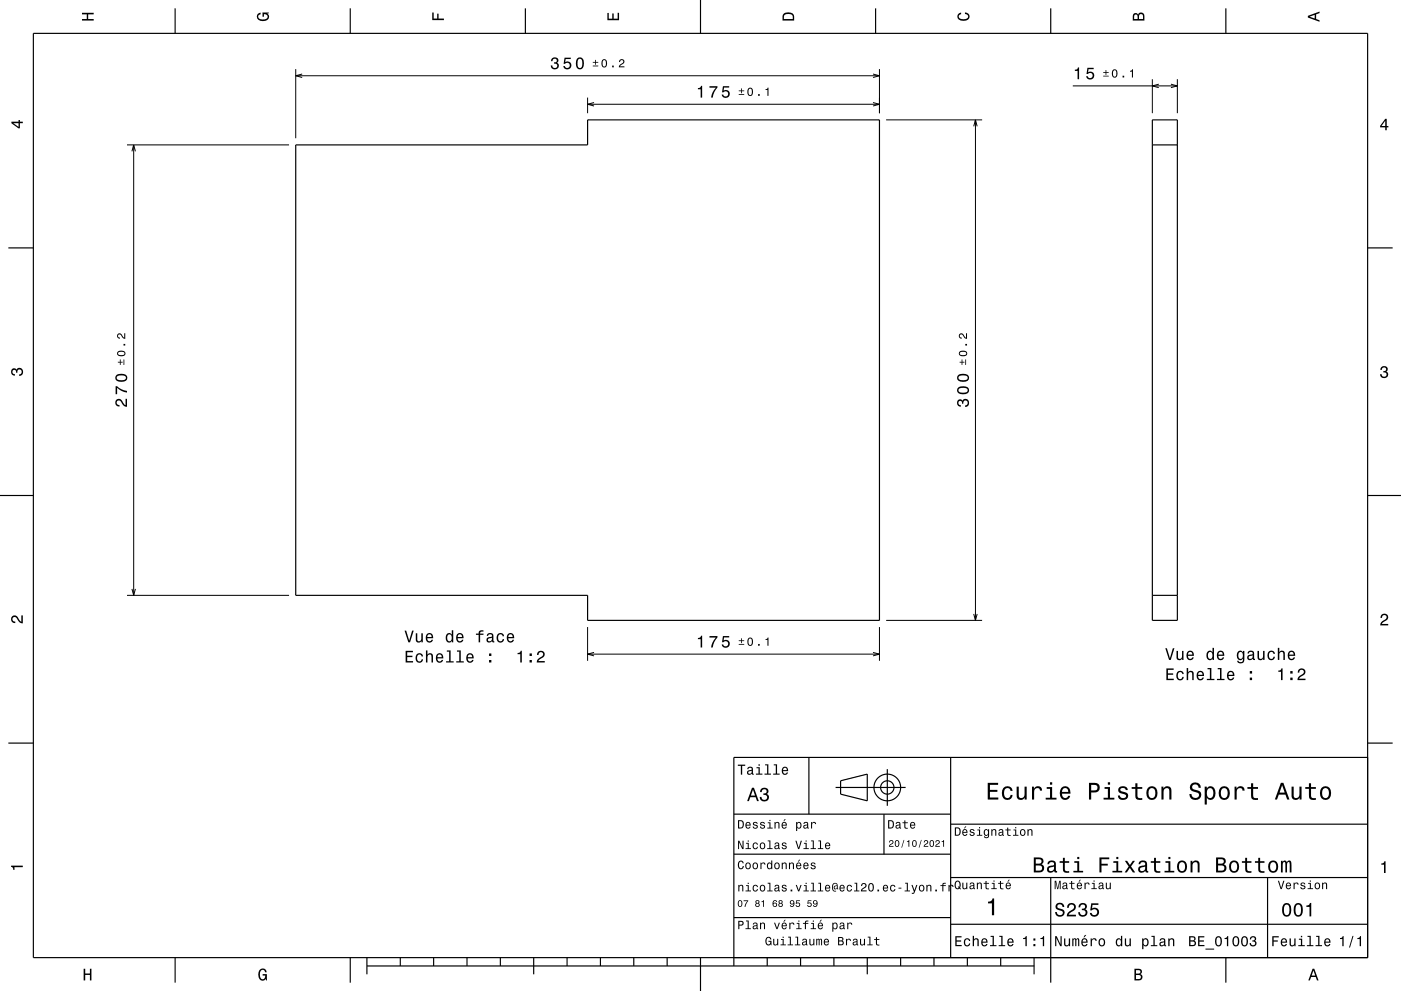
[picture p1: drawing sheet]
<svg xmlns="http://www.w3.org/2000/svg" width="420mm" height="297mm" viewBox="0 0 420 297" stroke-linecap="round" stroke-linejoin="round" font-family="sans-serif">
<g fill="none" stroke="#000" stroke-width=".3">
<path d="M88.7 20.7v20.7M88.7 22.7h175M90.6 22.2l-1.9 .5 1.9 .5M176.2 29.2v4.7M176.2 31.2h87.5M178.1 30.7l-1.9 .5 1.9 .6M261.7 22.2l2 .5-2 .5M261.7 30.7l2 .5-2 .6M263.7 20.7v13.2M265.7 35.9h28.7M291.9 37.9l.5-2 .5 2M292.4 35.9v150"/>
<path d="M321.6 25.7h31.4M345.5 23.7v10.2M347.4 25.2l-1.9 .5 1.9 .6M351 25.2l2 .5-2 .6M353 23.7v10.2M38.1 43.4h48.6M39.6 45.4l.5-2 .5 2M40.1 43.4v135M38.1 178.4h48.6M39.6 176.5l.5 1.9 .5-1.9M176.2 187.9v10.1M176.2 196h87.5"/>
<path d="M178.1 195.5l-1.9 .5 1.9 .6M261.7 195.5l2 .5-2 .6M263.7 187.9v10.1M265.7 185.9h28.7M291.9 184l.5 1.9 .5-1.9"/>
</g>
<g fill="none" stroke="#000" stroke-width=".35">
<path d="M10 10h400v277h-400zM52.5 2.5v7.5M105 2.5v7.5M157.5 2.5v7.5M210 0v10M262.5 2.5v7.5M315 2.5v7.5M367.5 2.5v7.5M345.5 35.9h7.5v150h-7.5zM88.7 43.4h87.5v-7.5h87.5v150h-87.5v-7.5h-87.5zM345.5 43.4h7.5M2.5 74.3h7.5"/>
<path d="M410 74.3h7.5M0 148.5h10M410 148.5h10M345.5 178.4h7.5M2.5 222.7h7.5M242.5 227v17M250.5 236h21M252 234l8-2v8l-8-2zM266 230.5v11M285 227v60M410 222.7h7.5M410 227h-190v62.5"/>
<path d="M220 244h65M220 256h65M265 244v12M285 247h125M220 275h65M285 277h125M285 263h125M315 263v31.5M380 263v24M52.5 287v7.5M105 287v7.5M110 289.5h200"/>
<path d="M110 287v5M120 287v2.5M130 287v2.5M140 287v2.5M150 287v2.5M160 287v5M170 287v2.5M180 287v2.5M190 287v2.5M200 287v2.5M210 287v10M230 287v2.5"/>
<path d="M240 287v2.5M250 287v2.5M260 287v5M270 287v2.5M280 287v2.5M290 287v2.5M300 287v2.5M310 287v5M367.5 287v7.5"/>
<circle cx="266" cy="236" r="4"/>
<circle cx="266" cy="236" r="2"/>
</g>
<g fill="#000">
<path d="M24.6 3.8h3.5v.5h-1.7v1.4h1.7v.5h-3.5v-.5h1.4v-1.4h-1.4z" fill-rule="evenodd"/>
<path d="M77.3 4.2l.8-.4v.5l-.3 .1a.68 .68 0 0 0-.4 .6 .68 .68 0 0 0 .4 .6 1.68 1.68 0 0 0 2.4-.6 .93 .93 0 0 0-1.1-.8v.8h-.4v-1.3h1.9v.3l-.5 .1 .4 .4a1.19 1.19 0 0 1-.9 1.7 1.9 1.9 0 0 1-2.6-1.3z" fill-rule="evenodd"/>
<path d="M129.6 3.8h.4v1.8h1.1v-1.5h.4v1.5h1.6v.4h-3.5z" fill-rule="evenodd"/>
<path d="M165.5 17.5l-.3 .8h.4a.62 .62 0 0 1 .4-.7 .62 .62 0 0 1 .8 .2 .62 .62 0 0 1-.2 .9h-.5v.4a.72 .72 0 0 1 .9 .4 .72 .72 0 0 1-.5 .9 .72 .72 0 0 1-.9-.5v-.3h-.5a1.18 1.18 0 0 0 1.5 1.2 1.18 1.18 0 0 0 .6-1.8l-.2-.2a1.01 1.01 0 0 0 0-1.5 1.01 1.01 0 0 0-1.5 .2zM169.2 17.3l-.2 1.8h.4a.8 .8 0 0 1 1.2-.2 .8 .8 0 0 1-.1 1.3 .8 .8 0 0 1-1.2-.4h-.4a1.21 1.21 0 0 0 1.5 1 1.21 1.21 0 0 0 .8-1.6 1.21 1.21 0 0 0-1.8-.6l.2-.9h1.5v-.4zM172.9 17.6a2.02 2.02 0 0 0 1 3.2 2.03 2.03 0 0 0 .8-3.2 1.11 1.11 0 0 0-1.8 0zM173.5 17.7h.7a2.37 2.37 0 0 1 0 2.6h-.7a2.38 2.38 0 0 1 0-2.6z" fill-rule="evenodd"/>
<path d="M177.7 19.7v.2h1.7v-.2zM177.7 18.6v.2h.7v.6h.3v-.6h.7v-.2h-.7v-.6h-.3v.6zM180.5 18l-.1 .4a1.33 1.33 0 0 0 .7 1.9 1.38 1.38 0 0 0 .9-1.3 1.38 1.38 0 0 0-.9-1.3zM180.9 18.1l.2-.1a1.2 1.2 0 0 1 0 2l-.4-.6v-.8zM183.5 19.7v.5h.5v-.5zM185.8 17.9l-.2 .7h.3a.49 .49 0 0 1 .4-.6 .49 .49 0 0 1 .6 .4 .49 .49 0 0 1-.4 .6l-.8 .5-.2 .7h1.7v-.3h-1.3v-.2a1.49 1.49 0 0 0 1.2-1.6 .85 .85 0 0 0-1.3-.2z" fill-rule="evenodd"/>
<path d="M182.1 3.9h.4v1.7h1.1v-1.6h.4v1.6h1.2v-1.8h.4v2.3h-3.5z" fill-rule="evenodd"/>
<path d="M235 4a2.21 2.21 0 0 0-.4 2.2h3.5v-1.2a1.92 1.92 0 0 0-3.1-1zM235.3 4.4l.4-.2a1.45 1.45 0 0 1 2 .8v.7h-2.7l.1-1z" fill-rule="evenodd"/>
<path d="M287.3 4.2l.8-.4v.4l-.3 .1a.66 .66 0 0 0-.4 .6 .66 .66 0 0 0 .4 .6 1.69 1.69 0 0 0 2.5-.5 .9 .9 0 0 0-1-.8v-.5a1.24 1.24 0 0 1 1.4 1.1 1.24 1.24 0 0 1-1.1 1.4 1.93 1.93 0 0 1-2.6-1.2z" fill-rule="evenodd"/>
<path d="M339.8 4.2l-.2 2h3.5v-1.4a.98 .98 0 0 0-.7-1 .98 .98 0 0 0-1.2 .6 .84 .84 0 0 0-1.4-.2zM340.1 4.5l.4-.1 .4 .1 .1 1.2h-1zM341.6 4.4l.4-.2a.58 .58 0 0 1 .7 .7v.8h-1.2z" fill-rule="evenodd"/>
<path d="M392.1 4.7v.6l3.5 1.2v-.4l-1-.4v-1.4l1-.4v-.4zM392.6 5l1.5-.5v1z" fill-rule="evenodd"/>
<path d="M3.4 36.5v.4l2.1 1.6h.5v-1.6h.8v-.4h-.8v-.5h-.4v.5zM4 36.9h1.6v1.1z" fill-rule="evenodd"/>
<path d="M209.2 26.4v.4h.8v2.4h.5v-3.5h-.3a.77 .77 0 0 1-1 .7zM212.7 25.8v.5h1.9a5.2 5.2 0 0 0-1.4 2.9h.5a5.3 5.3 0 0 1 1.4-3v-.4zM216.7 25.8l-.2 1.9h.4a.8 .8 0 0 1 1.2-.3 .8 .8 0 0 1-.1 1.3 .8 .8 0 0 1-1.2-.4h-.4a1.21 1.21 0 0 0 1.5 1.1 1.21 1.21 0 0 0 .8-1.7 1.21 1.21 0 0 0-1.8-.5l.2-1h1.5v-.4z" fill-rule="evenodd"/>
<path d="M221.5 28.2v.2h1.6v-.2zM221.5 27.1v.2h.7v.7h.2v-.7h.7v-.2h-.7v-.6h-.2v.6zM224.3 26.6l-.2 .4a1.33 1.33 0 0 0 .8 1.8 1.37 1.37 0 0 0 .8-1.3 1.37 1.37 0 0 0-.8-1.2zM224.7 26.6h.2a1.19 1.19 0 0 1 0 1.9l-.5-.5v-.9zM227.3 28.2v.5h.5v-.5zM229.5 26.7v.3h.6v1.7h.3v-2.4z" fill-rule="evenodd"/>
<path d="M322.2 20.9v.4h.8v2.4h.5v-3.5h-.3a.77 .77 0 0 1-1 .7zM326 20.3l-.3 1.9h.4a.8 .8 0 0 1 1.3-.3 .8 .8 0 0 1-.1 1.3 .8 .8 0 0 1-1.2-.4h-.5a1.21 1.21 0 0 0 1.5 1.1 1.21 1.21 0 0 0 .8-1.7 1.21 1.21 0 0 0-1.7-.5l.1-1h1.6v-.4z" fill-rule="evenodd"/>
<path d="M330.7 22.7v.2h1.7v-.2zM330.7 21.6v.2h.7v.7h.3v-.7h.7v-.2h-.7v-.6h-.3v.6zM333.5 21.1l-.1 .4a1.33 1.33 0 0 0 .8 1.8 1.37 1.37 0 0 0 .8-1.3 1.37 1.37 0 0 0-.8-1.2zM333.9 21.1l.3-.1a1.19 1.19 0 0 1 0 2l-.5-.5v-.9zM336.5 22.7v.5h.5v-.5zM338.8 21.2v.3h.5v1.7h.4v-2.4z" fill-rule="evenodd"/>
<path d="M415.3 35.6l-1.6 2.1v.5h1.6v.8h.4v-.8h.5v-.4h-.5v-2.2zM415.3 36.2v1.6h-1.1z" fill-rule="evenodd"/>
<path d="M3.6 110.6a.86 .86 0 0 1 1.4 .2 1.12 1.12 0 0 1 1.5-.4 1.12 1.12 0 0 1 .3 1.6l-.5 .6-.6 .1v-.5a.72 .72 0 0 0 .9-.6 .72 .72 0 0 0-.8-.8 .72 .72 0 0 0-.6 .9h-.4a.62 .62 0 0 0-.4-.8 .62 .62 0 0 0-.8 .5 .62 .62 0 0 0 .5 .7h.4l-.1 .5a1.17 1.17 0 0 1-1-.7 1.17 1.17 0 0 1 .2-1.3z" fill-rule="evenodd"/>
<path d="M37 107.7v1.7h.3v-1.7zM35.9 107.7v.7h-.6v.3h.6v.7h.3v-.7h.6v-.3h-.6v-.7zM35.4 105.3a.79 .79 0 0 0-.3 .9 .79 .79 0 0 0 .7 .5 1.33 1.33 0 0 0 1.8-.8 1.42 1.42 0 0 0-2.2-.6zM35.4 105.7l.5-.2h1.2a.44 .44 0 0 1 0 .8h-1.5zM37 103.1v.5h.5v-.5zM35.3 100.1l-.2 .3a.81 .81 0 0 0 .9 1.1v-.3a.49 .49 0 0 1-.6-.4 .49 .49 0 0 1 .3-.6 .49 .49 0 0 1 .6 .4l.6 .8 .6 .2v-1.7h-.3v1.3l-.1-.1a1.48 1.48 0 0 0-1.6-1.2z" fill-rule="evenodd"/>
<path d="M289.4 107.7v1.7h.2v-1.7zM288.3 107.7v.7h-.6v.3h.6v.7h.2v-.7h.6v-.3h-.6v-.7zM287.8 105.3a.79 .79 0 0 0-.3 .9 .79 .79 0 0 0 .7 .5 1.33 1.33 0 0 0 1.8-.8 1.42 1.42 0 0 0-2.2-.6zM287.8 105.7l.5-.2h1.1a.44 .44 0 0 1 0 .8h-1.4zM289.4 103.1v.5h.5v-.5zM287.6 100.1l-.1 .3a.81 .81 0 0 0 .8 1.1v-.3a.49 .49 0 0 1-.6-.4 .49 .49 0 0 1 .4-.6 .49 .49 0 0 1 .6 .4l.6 .8 .6 .2v-1.7h-.3v1.3l-.2-.1a1.48 1.48 0 0 0-1.5-1.2z" fill-rule="evenodd"/>
<path d="M414.1 110a1.01 1.01 0 0 1 1.5-.2 1.01 1.01 0 0 1 0 1.6 1.12 1.12 0 0 1 .4 1.5 1.12 1.12 0 0 1-1.6 .3l-.6-.5-.1-.6h.5a.72 .72 0 0 0 .7 .9 .72 .72 0 0 0 .7-.8 .72 .72 0 0 0-.9-.6v-.4a.62 .62 0 0 0 .8-.4 .62 .62 0 0 0-.5-.8 .62 .62 0 0 0-.7 .5v.4h-.5z" fill-rule="evenodd"/>
<path d="M34.8 119.8a1.2 1.2 0 0 0-.2 1.4 1.2 1.2 0 0 0 1.2 .6v-.4a.7 .7 0 0 1-.8-.5 .7 .7 0 0 1 .5-.9 .7 .7 0 0 1 .8 .5l.2 .3a1.64 1.64 0 0 0 1.6 1.1v-2.4h-.5v1.9l-.4-.3-.7-1.2a1.11 1.11 0 0 0-1.7-.1zM34.7 115.7v2.4h.4v-1.9a5.2 5.2 0 0 0 3 1.5v-.5a5.3 5.3 0 0 1-3-1.5zM35 112.3a1.13 1.13 0 0 0-.4 1.2 1.13 1.13 0 0 0 1 .9 1.9 1.9 0 0 0 2.6-1.2 2.04 2.04 0 0 0-3.2-.9zM35.1 112.9a2.38 2.38 0 0 1 2.6 0v.7a2.38 2.38 0 0 1-2.6 0z" fill-rule="evenodd"/>
<path d="M287.2 119.9a1.17 1.17 0 0 0-.2 1.3 1.17 1.17 0 0 0 1.1 .7v-.5a.62 .62 0 0 1-.8-.3 .62 .62 0 0 1 .3-.8 .62 .62 0 0 1 .8 .2v.5h.4a.72 .72 0 0 1 .4-.9 .72 .72 0 0 1 1 .4 .72 .72 0 0 1-.5 1h-.4v.5a1.18 1.18 0 0 0 1.2-1.5 1.18 1.18 0 0 0-1.8-.6l-.1 .2a.86 .86 0 0 0-1.4-.2zM287.4 116.1a1.13 1.13 0 0 0-.5 1.2 1.13 1.13 0 0 0 1 .8 1.9 1.9 0 0 0 2.6-1.1 2.04 2.04 0 0 0-3.1-.9zM287.4 116.6a2.38 2.38 0 0 1 2.6 0v.7a2.38 2.38 0 0 1-2.6 0zM287.4 112.3a1.13 1.13 0 0 0-.5 1.2 1.13 1.13 0 0 0 1 .9 1.9 1.9 0 0 0 2.6-1.2 2.04 2.04 0 0 0-3.1-.9zM287.4 112.9a2.38 2.38 0 0 1 2.6 0v.7a2.38 2.38 0 0 1-2.6 0z" fill-rule="evenodd"/>
<path d="M3.6 184.7a1.22 1.22 0 0 1 2 .8l.8 .8v-1.9h.4v2.4a2.76 2.76 0 0 1-2-1.8 .69 .69 0 0 0-1.1 .5 .69 .69 0 0 0 .9 .8v.4a1.19 1.19 0 0 1-1.2-.6 1.19 1.19 0 0 1 .2-1.4z" fill-rule="evenodd"/>
<path d="M121.6 195.1v3.5h2.2v-.5h-1.7v-1.2h1.5v-.4h-1.5v-1h1.7v-.4zM124.9 196.1a1.45 1.45 0 0 0-.3 1.7 1.45 1.45 0 0 0 1.6 .8l.5-.6 .1-.4h-.4l-.4 .6a1.02 1.02 0 0 1-1-1 1.02 1.02 0 0 1 1-1l.4 .5h.4a1.09 1.09 0 0 0-.7-.9 1.09 1.09 0 0 0-1.2 .3zM127.7 194.9v3.7h.4v-1.6a.63 .63 0 0 1 .4-.8 .63 .63 0 0 1 .8 .4l.1 2h.4v-1.8a.88 .88 0 0 0-.6-1 .88 .88 0 0 0-1.1 .4v-1.3zM131 196.1a1.45 1.45 0 0 0-.3 1.7 1.45 1.45 0 0 0 1.5 .8l.7-.8h-.5l-.6 .4a.76 .76 0 0 1-.7-.9h1.8a1.17 1.17 0 0 0-.5-1.3 1.17 1.17 0 0 0-1.4 .1zM131.3 196.3l.2-.1a.67 .67 0 0 1 .7 .1 .67 .67 0 0 1 .2 .7h-1.3zM134 194.9v.4h.7v2.9h-1v.4h2.3v-.4h-.9v-3.3zM137 194.9v.4h.7v2.9h-.9v.4h2.2v-.4h-.9v-3.3zM140.1 196.1a1.45 1.45 0 0 0-.3 1.7 1.45 1.45 0 0 0 1.5 .8l.7-.8h-.5l-.6 .4a.76 .76 0 0 1-.7-.9h1.8a1.16 1.16 0 0 0-.5-1.3 1.16 1.16 0 0 0-1.4 .1zM140.4 196.3l.2-.1a.67 .67 0 0 1 .7 .1 .67 .67 0 0 1 .2 .7h-1.3zM146.6 197.8v.8h.7v-.8zM146.6 195.8v.8h.7v-.8z" fill-rule="evenodd"/>
<path d="M121.3 189l1.1 3.5h.5l1.1-3.5h-.5l-.8 3-.9-3zM124.6 189.8v1.8a.89 .89 0 0 0 .7 1 .89 .89 0 0 0 1-.5v.4h.4v-2.7h-.4v1.6a.64 .64 0 0 1-.4 .7 .64 .64 0 0 1-.8-.3v-2zM127.9 190.1a1.46 1.46 0 0 0-.2 1.6 1.46 1.46 0 0 0 1.4 .8l.7-.8h-.4l-.6 .5a.75 .75 0 0 1-.7-.9h1.8a1.17 1.17 0 0 0-.5-1.4 1.17 1.17 0 0 0-1.5 .2zM128.3 190.3l.2-.2a.67 .67 0 0 1 .7 .1 .67 .67 0 0 1 .2 .7h-1.3zM133.9 190.1a1.49 1.49 0 0 0-.3 1.5 1.49 1.49 0 0 0 1.3 1l.5-.5v.4h.5v-3.6h-.5v1.3a.89 .89 0 0 0-1.5-.1zM134.2 190.4a.62 .62 0 0 1 .7-.3 .62 .62 0 0 1 .5 .6 .91 .91 0 0 1 0 1 .91 .91 0 0 1-.9 .4l-.4-.5zM137 190.1a1.46 1.46 0 0 0-.2 1.6 1.46 1.46 0 0 0 1.4 .8l.7-.8h-.4l-.6 .5a.75 .75 0 0 1-.7-.9h1.8a1.17 1.17 0 0 0-.5-1.4 1.17 1.17 0 0 0-1.5 .2zM137.4 190.3l.2-.2a.67 .67 0 0 1 .7 .1 .67 .67 0 0 1 .2 .7h-1.3zM142.7 189.9v.4h.8v2.2h.4v-2.2h1v-.4h-1l.1-.4 .9-.2v-.4a.95 .95 0 0 0-1 0 .95 .95 0 0 0-.4 1zM146.2 189.9l-.3 .7h.4a.55 .55 0 0 1 .7-.5 .55 .55 0 0 1 .4 .7l-.2 .1a.91 .91 0 0 0-1.3 .5 .91 .91 0 0 0 .7 1.2l.9-.4 .1 .3h.6v-.3l-.3-.1v-1.6a1.02 1.02 0 0 0-.7-.8 1.02 1.02 0 0 0-1 .2zM146.4 191.4l1.1-.3a.77 .77 0 0 1-.2 .9 .77 .77 0 0 1-.9 .1zM149.2 190.1a1.45 1.45 0 0 0-.3 1.7 1.45 1.45 0 0 0 1.5 .7l.6-.5 .1-.5h-.4l-.4 .7a1.02 1.02 0 0 1-1-1.1 1.02 1.02 0 0 1 1-1l.4 .6h.4a1.09 1.09 0 0 0-.7-1 1.09 1.09 0 0 0-1.2 .4zM152.2 190.1a1.46 1.46 0 0 0-.2 1.6 1.46 1.46 0 0 0 1.4 .8l.7-.8h-.4l-.6 .5a.75 .75 0 0 1-.7-.9h1.7a1.17 1.17 0 0 0-.4-1.4 1.17 1.17 0 0 0-1.5 .2zM152.6 190.3l.2-.2a.67 .67 0 0 1 .7 .1 .67 .67 0 0 1 .2 .7h-1.3z" fill-rule="evenodd"/>
<path d="M155.2 195.7v.4h.8v2.5h.4v-3.6h-.3a.77 .77 0 0 1-.9 .7zM158.8 197.8v.8h.6v-.8zM158.8 195.8v.8h.6v-.8zM161.3 195.3l-.3 1h.4a.7 .7 0 0 1 .6-.8 .7 .7 0 0 1 .8 .5 .7 .7 0 0 1-.5 .8l-.3 .2a1.64 1.64 0 0 0-1.1 1.6h2.4v-.5h-1.9l.9-.8a1.17 1.17 0 0 0 .9-1.6 1.17 1.17 0 0 0-1.9-.4z" fill-rule="evenodd"/>
<path d="M209.2 191.2v.4h.8v2.4h.5v-3.5h-.3a.78 .78 0 0 1-1 .7zM212.7 190.6v.5h1.9a5.1 5.1 0 0 0-1.4 2.9h.5a5.3 5.3 0 0 1 1.4-3v-.4zM216.7 190.6l-.2 1.9h.4a.8 .8 0 0 1 1.2-.3 .8 .8 0 0 1-.1 1.3 .8 .8 0 0 1-1.2-.4h-.4a1.21 1.21 0 0 0 1.5 1.1 1.21 1.21 0 0 0 .8-1.7 1.21 1.21 0 0 0-1.8-.5l.2-1h1.5v-.4z" fill-rule="evenodd"/>
<path d="M221.5 193v.2h1.6v-.2zM221.5 191.9v.2h.7v.7h.2v-.7h.7v-.2h-.7v-.6h-.2v.6zM224.3 191.4l-.2 .4a1.33 1.33 0 0 0 .8 1.8 1.38 1.38 0 0 0 .8-1.3 1.38 1.38 0 0 0-.8-1.2zM224.7 191.4l.2-.1a1.2 1.2 0 0 1 0 2l-.5-.5v-.9zM227.3 193v.5h.5v-.5zM229.5 191.5v.3h.6v1.7h.3v-2.4z" fill-rule="evenodd"/>
<path d="M349.3 194.3l1.2 3.5h.5l1.1-3.5h-.5l-.9 3-.9-3zM352.7 195.1v1.8a.89 .89 0 0 0 .6 .9 .89 .89 0 0 0 1.1-.4v.4h.4v-2.7h-.4v1.5a.65 .65 0 0 1-.4 .8 .65 .65 0 0 1-.8-.3l-.1-2zM356 195.4a1.45 1.45 0 0 0-.3 1.6 1.45 1.45 0 0 0 1.5 .8l.7-.8h-.5l-.6 .5a.76 .76 0 0 1-.7-.9h1.8a1.16 1.16 0 0 0-.5-1.4 1.16 1.16 0 0 0-1.4 .2zM356.3 195.6l.2-.2a.67 .67 0 0 1 .7 .1 .67 .67 0 0 1 .3 .7h-1.4zM362 195.4a1.49 1.49 0 0 0-.3 1.5 1.49 1.49 0 0 0 1.3 .9l.5-.4v.4h.4v-3.6h-.4v1.3a.89 .89 0 0 0-1.5-.1zM362.3 195.7a.62 .62 0 0 1 .7-.3 .62 .62 0 0 1 .4 .6 .91 .91 0 0 1 .1 1 .91 .91 0 0 1-1 .4l-.3-.5zM365.1 195.4a1.45 1.45 0 0 0-.3 1.6 1.45 1.45 0 0 0 1.5 .8l.7-.8h-.5l-.6 .5a.76 .76 0 0 1-.6-.9h1.7a1.16 1.16 0 0 0-.5-1.4 1.16 1.16 0 0 0-1.4 .2zM365.4 195.6l.3-.2a.67 .67 0 0 1 .6 .1 .67 .67 0 0 1 .3 .7h-1.3zM371.1 195.4a1.49 1.49 0 0 0-.3 1.5 1.49 1.49 0 0 0 1.3 .9l.5-.4a.73 .73 0 0 1-.3 1 .73 .73 0 0 1-1-.4h-.4a1.1 1.1 0 0 0 1.2 .9 1.1 1.1 0 0 0 .9-1.2v-2.6h-.4v.4l-.3-.4a.9 .9 0 0 0-1.2 .3zM371.4 195.6a.63 .63 0 0 1 .7-.2 .63 .63 0 0 1 .5 .6 .91 .91 0 0 1 0 1 .91 .91 0 0 1-1 .4l-.3-.5zM374.3 195.2l-.3 .7h.4a.55 .55 0 0 1 .7-.6 .55 .55 0 0 1 .3 .8l-.2 .1a.91 .91 0 0 0-1.3 .5 .91 .91 0 0 0 .8 1.2l.9-.5 .1 .3 .5 .1v-.4h-.2v-1.6a1.02 1.02 0 0 0-1.7-.6zM374.4 196.7l1.1-.3a.77 .77 0 0 1-.2 .9 .77 .77 0 0 1-.9 .1zM377 195.1v1.8a.89 .89 0 0 0 .6 .9 .89 .89 0 0 0 1.1-.4v.4h.4v-2.7h-.4v1.5a.65 .65 0 0 1-.4 .8 .65 .65 0 0 1-.8-.3l-.1-2zM380.3 195.4a1.45 1.45 0 0 0-.3 1.6 1.45 1.45 0 0 0 1.5 .8l.6-.5 .1-.5h-.4l-.4 .6a1.02 1.02 0 0 1-1-1 1.02 1.02 0 0 1 1-1l.4 .6h.4a1.09 1.09 0 0 0-.8-1 1.09 1.09 0 0 0-1.1 .4zM383.1 194.2v3.6h.4v-1.6a.63 .63 0 0 1 .4-.8 .63 .63 0 0 1 .8 .4v2h.5v-1.8a.88 .88 0 0 0-.6-1 .88 .88 0 0 0-1.1 .5v-1.3zM386.3 195.4a1.45 1.45 0 0 0-.2 1.6 1.45 1.45 0 0 0 1.4 .8l.7-.8h-.4l-.6 .5a.76 .76 0 0 1-.7-.9h1.8a1.16 1.16 0 0 0-.5-1.4 1.16 1.16 0 0 0-1.5 .2zM386.7 195.6l.2-.2a.67 .67 0 0 1 .7 .1 .67 .67 0 0 1 .2 .7h-1.3z" fill-rule="evenodd"/>
<path d="M414.2 184.2a1.18 1.18 0 0 1 1.9 .3 1.18 1.18 0 0 1-1 1.7l-.8 .8h1.9v.4h-2.4a2.76 2.76 0 0 1 1.8-2 .69 .69 0 0 0-.5-1.1 .69 .69 0 0 0-.8 .9h-.4z" fill-rule="evenodd"/>
<path d="M349.7 200.3v3.5h2.2v-.4h-1.8v-1.2h1.6v-.4h-1.6v-1h1.7v-.5zM352.9 201.4a1.45 1.45 0 0 0-.2 1.7 1.45 1.45 0 0 0 1.5 .7l.6-.5 .1-.4h-.4l-.5 .6a1.02 1.02 0 0 1-.9-1 1.02 1.02 0 0 1 1-1l.3 .5h.5a1.09 1.09 0 0 0-.8-.9 1.09 1.09 0 0 0-1.2 .3zM355.8 200.2v3.6h.4v-1.5a.63 .63 0 0 1 .4-.8 .63 .63 0 0 1 .8 .3v2h.5v-1.8a.88 .88 0 0 0-.6-.9 .88 .88 0 0 0-1.1 .4v-1.3zM359 201.4a1.45 1.45 0 0 0-.2 1.7 1.45 1.45 0 0 0 1.4 .8l.7-.8h-.4l-.6 .4a.76 .76 0 0 1-.7-.9h1.8a1.16 1.16 0 0 0-.5-1.4 1.16 1.16 0 0 0-1.5 .2zM359.4 201.6l.2-.1a.67 .67 0 0 1 .7 .1 .67 .67 0 0 1 .2 .6h-1.3zM362 200.2v.4h.7v2.9h-.9v.3h2.3v-.3h-.9v-3.3zM365.1 200.2v.4h.6v2.9h-.9v.3h2.3v-.3h-.9v-3.3zM368.1 201.4a1.45 1.45 0 0 0-.2 1.6 1.45 1.45 0 0 0 1.4 .9l.7-.8h-.4l-.6 .4a.76 .76 0 0 1-.7-.9h1.8a1.16 1.16 0 0 0-.5-1.4 1.16 1.16 0 0 0-1.5 .2zM368.5 201.6l.2-.1a.67 .67 0 0 1 .7 .1 .67 .67 0 0 1 .2 .6h-1.3zM374.7 203.1v.7h.7v-.7zM374.7 201.1v.8h.7v-.8z" fill-rule="evenodd"/>
<path d="M383.2 201v.3h.8v2.5h.5v-3.5h-.4a.77 .77 0 0 1-.9 .7zM386.8 203.1v.7h.7v-.7zM386.8 201.1v.8h.7v-.8zM389.4 200.6l-.4 1h.5a.71 .71 0 0 1 .5-.9 .71 .71 0 0 1 .9 .5 .71 .71 0 0 1-.5 .9l-.3 .2a1.63 1.63 0 0 0-1.1 1.5h2.4v-.4h-1.9l.8-.8a1.17 1.17 0 0 0 1-1.7 1.17 1.17 0 0 0-1.9-.3z" fill-rule="evenodd"/>
<path d="M221.2 229.2v.3h.9v2.7h.4v-2.7h.9v-.3zM224.3 230l-.3 .5h.4a.47 .47 0 0 1 .5-.4 .47 .47 0 0 1 .4 .6l-.2 .1a.78 .78 0 0 0-1.1 .4 .78 .78 0 0 0 .6 1l.8-.3 .1 .2 .5 .1v-.3l-.3-.1v-1.3a.87 .87 0 0 0-.6-.7 .87 .87 0 0 0-.8 .2zM224.4 231.3l.9-.3v.4a.51 .51 0 0 1-.5 .5 .51 .51 0 0 1-.5-.5zM226.8 229.9v.3h.6v1.6h-.8v.4h2v-.4h-.8v-1.9zM227.4 229.1v.4h.4v-.4zM229.4 229.1v.3h.6v2.4h-.8v.4h1.9v-.4h-.8v-2.7zM232 229.1v.3h.6v2.4h-.8v.4h1.9v-.4h-.7v-2.7zM234.6 230.1a1.24 1.24 0 0 0-.2 1.4 1.24 1.24 0 0 0 1.2 .7l.6-.7h-.3l-.6 .4a.64 .64 0 0 1-.5-.8h1.5v-.2a.96 .96 0 0 0-.5-1 .96 .96 0 0 0-1.2 .2zM234.9 230.3l.7-.2 .3 .7h-1.1z" fill-rule="evenodd"/>
<path d="M296.1 234.6v5h3.2v-.6h-2.5v-1.7h2.2v-.6h-2.2v-1.5h2.4v-.6zM300.8 236.2a2.18 2.18 0 0 0 1.2 3.6 1.51 1.51 0 0 0 1.6-1.6h-.6a.95 .95 0 0 1-.9 1 .95 .95 0 0 1-1-.9 1.6 1.6 0 0 1 .9-2.1 .86 .86 0 0 1 .9 .8h.7a1.56 1.56 0 0 0-1.1-1.3 1.56 1.56 0 0 0-1.7 .5zM304.8 235.8v2.5a1.27 1.27 0 0 0 .9 1.4 1.27 1.27 0 0 0 1.5-.7v.6h.6v-3.8h-.6v2.2a.92 .92 0 0 1-.6 1.1 .92 .92 0 0 1-1.2-.4v-2.9zM309.4 235.8v3.8h.6v-2.2a.95 .95 0 0 1 .5-1.1 .95 .95 0 0 1 1.2 .3l.1 .4h.6a1.28 1.28 0 0 0-1-1.4 1.28 1.28 0 0 0-1.4 .8v-.6zM313.8 235.9v.5h1v2.7h-1.3v.5h3.2v-.5h-1.3v-3.2zM314.8 234.4v.8h.6v-.8zM318.1 236.2a2.2 2.2 0 0 0 1.2 3.6 1.51 1.51 0 0 0 1.5-1.3h-.6l-.3 .5-.5 .2a1.08 1.08 0 0 1-1-1.3h2.5a1.66 1.66 0 0 0-.7-2 1.66 1.66 0 0 0-2.1 .3zM318.6 236.5a.94 .94 0 0 1 1.2-.2 .94 .94 0 0 1 .5 1h-1.9zM326.5 234.6v5h.6v-2.1a1.92 1.92 0 0 0 2.6-1.4 1.33 1.33 0 0 0-1.5-1.5zM327.1 235.2a1.6 1.6 0 0 1 1.8 .5 .86 .86 0 0 1 0 .9 .86 .86 0 0 1-.9 .3h-.9zM331.1 235.9v.5h1v2.7h-1.3v.5h3.3v-.5h-1.3v-3.2zM332.1 234.4v.8h.7v-.8zM335.6 235.9a1.08 1.08 0 0 0-.3 1.2 1.08 1.08 0 0 0 1 .7l1.2 .5a.91 .91 0 0 1-.8 1 .91 .91 0 0 1-1-.9h-.6a1.52 1.52 0 0 0 1.7 1.3 1.52 1.52 0 0 0 1.3-1.7l-.5-.5-1.6-.4a.76 .76 0 0 1 .6-1 .76 .76 0 0 1 .9 .7h.6a1.47 1.47 0 0 0-1-1.2 1.47 1.47 0 0 0-1.5 .3zM340.4 234.7v1.2h-1.1v.5h1.1v2.6a1.49 1.49 0 0 0 2 .7v-.5a.97 .97 0 0 1-1.4-.5v-2.3h1.4v-.5h-1.4v-1.2zM344.1 236.2a2.18 2.18 0 0 0 1.2 3.6 2.12 2.12 0 0 0 1.7-2.1 2.12 2.12 0 0 0-1.7-2.1l-.7 .2zM344.6 236.6a.96 .96 0 0 1 1-.4 .96 .96 0 0 1 .7 .8 1.59 1.59 0 0 1-1 2.2 1.67 1.67 0 0 1-.7-2.6zM348.2 235.8v3.8h.6v-2.2a.91 .91 0 0 1 .6-1.1 .91 .91 0 0 1 1.1 .5v2.8h.7v-2.5a1.27 1.27 0 0 0-.9-1.4 1.27 1.27 0 0 0-1.5 .6v-.5zM357.1 234.9a1.37 1.37 0 0 0-.3 1.5 1.37 1.37 0 0 0 1.3 .9 1.1 1.1 0 0 1 1.3 1.3 1.19 1.19 0 0 1-1.3 .5 1.19 1.19 0 0 1-.9-1.1h-.7a1.73 1.73 0 0 0 2.2 1.8 1.73 1.73 0 0 0 1-2.6l-1.1-.4a1.02 1.02 0 0 1-1.2-.9 .99 .99 0 0 1 1.1-.8 .99 .99 0 0 1 .8 1h.7a1.66 1.66 0 0 0-1-1.6 1.66 1.66 0 0 0-1.9 .4zM361.2 235.8v5.3h.6v-2.1a1.32 1.32 0 0 0 1.4 .7 1.32 1.32 0 0 0 1.1-1.1 2.15 2.15 0 0 0-1.4-3l-.6 .2-.5 .5v-.5zM362.1 236.6a.9 .9 0 0 1 .9-.4 .9 .9 0 0 1 .7 .8 1.61 1.61 0 0 1-.9 2.2 1.69 1.69 0 0 1-.7-2.6zM365.8 236.2a2.18 2.18 0 0 0 1.2 3.6 2.16 2.16 0 0 0 1.8-1.8 2.16 2.16 0 0 0-1.1-2.2h-1.4zM366.3 236.6a.96 .96 0 0 1 1-.4 .96 .96 0 0 1 .7 .8 1.59 1.59 0 0 1-1 2.2 1.67 1.67 0 0 1-.7-2.6zM370.1 235.8v3.8h.6v-2.2a.95 .95 0 0 1 .5-1.1 .95 .95 0 0 1 1.2 .3l.1 .4h.6a1.28 1.28 0 0 0-1-1.4 1.28 1.28 0 0 0-1.4 .8v-.6zM375.1 234.7v1.2h-1.1v.5h1.1v2.6a1.49 1.49 0 0 0 2 .7v-.5a.98 .98 0 0 1-1.4-.5v-2.3h1.4v-.5h-1.4v-1.2zM384 234.6l-1.8 5h.6l.6-1.5h2l.5 1.5h.7l-1.9-5zM384.4 235.3l.7 2.2h-1.5zM387.2 235.8v2.5a1.27 1.27 0 0 0 .9 1.4 1.27 1.27 0 0 0 1.5-.7v.6h.6v-3.8h-.6v2.2a.92 .92 0 0 1-.6 1.1 .92 .92 0 0 1-1.1-.4l-.1-2.9zM392.4 234.7v1.2h-1.1v.5h1.1v2.6a1.49 1.49 0 0 0 2.1 .7v-.5a.97 .97 0 0 1-1.4-.5l-.1-2.3h1.5v-.5h-1.5v-1.2zM396.1 236.2a2.18 2.18 0 0 0 1.3 3.6 2.16 2.16 0 0 0 1.7-1.8 2.16 2.16 0 0 0-1-2.2h-1.4zM396.6 236.6a.96 .96 0 0 1 1-.4 .96 .96 0 0 1 .7 .8 1.59 1.59 0 0 1-.9 2.2 1.67 1.67 0 0 1-.8-2.6z" fill-rule="evenodd"/>
<path d="M3.3 259.4h3.5v.5h-2.5v.8h-.3a.77 .77 0 0 0-.7-.9z" fill-rule="evenodd"/>
<path d="M221.3 252v2.5h.3v-2.1l.9 2.1h.4v-2.5h-.3v2l-.9-2zM223.7 252.6v.3h.5v1.3h-.7v.3h1.6v-.3h-.6v-1.6zM224.2 251.9v.3h.3v-.3zM225.8 252.7a.98 .98 0 0 0-.1 1.4 .98 .98 0 0 0 1.3 .2l.2-.5h-.3l-.3 .4a.73 .73 0 0 1-.7-.7 .73 .73 0 0 1 .7-.7l.3 .4h.3a.78 .78 0 0 0-.5-.7 .78 .78 0 0 0-.9 .2zM228 252.7a.98 .98 0 0 0-.2 1.4 .98 .98 0 0 0 1.4 .2 .98 .98 0 0 0 .2-1.4 .98 .98 0 0 0-1.4-.2zM228.2 252.9l.2-.1a.71 .71 0 0 1 .7 .7 .71 .71 0 0 1-.7 .7l-.3-.4zM230.1 251.9v.2h.5v2.1h-.6v.3h1.6v-.3h-.6v-2.3zM232.4 252.6l-.2 .5h.3a.39 .39 0 0 1 .5-.4 .39 .39 0 0 1 .2 .6 .73 .73 0 0 0-.9 .2 .73 .73 0 0 0 .1 1l.9-.3 .1 .2 .4 .1-.2-1.4a.73 .73 0 0 0-.5-.6 .73 .73 0 0 0-.7 .1zM232.5 253.7l.8-.2v.3a.42 .42 0 0 1-.4 .5 .42 .42 0 0 1-.4-.5zM234.6 252.6l-.2 .4 .1 .4 1 .4a.43 .43 0 0 1-.4 .5 .43 .43 0 0 1-.5-.4h-.3a.7 .7 0 0 0 1 .7 .7 .7 0 0 0 .2-1.2l-.7-.2a.38 .38 0 0 1 .3-.5 .38 .38 0 0 1 .4 .4l.3-.1-.4-.5zM238.4 252l.9 2.5h.3l.8-2.5h-.3l-.7 2.1-.6-2.1zM241 252.6v.3h.5v1.3h-.6v.3h1.6v-.3h-.7v-1.6zM241.5 251.9v.3h.3v-.3zM243.2 251.9v.2h.5v2.1h-.7v.3h1.6v-.3h-.6v-2.3zM245.3 251.9v.2h.5v2.1h-.6v.3h1.6v-.3h-.7v-2.3zM247.5 252.7a.98 .98 0 0 0-.2 1.3 .98 .98 0 0 0 1.3 .4l.3-.5-1 .3-.3-.6 1.3-.2a.8 .8 0 0 0-.4-.8 .8 .8 0 0 0-1 .1zM247.8 252.9l.5-.1 .3 .5h-1z" fill-rule="evenodd"/>
<path d="M221.2 245.8v2.5h.9a1.28 1.28 0 0 0 1-1.2 1.28 1.28 0 0 0-1-1.3zM221.6 246.1a.96 .96 0 0 1 1.1 1 .96 .96 0 0 1-1.1 .9zM223.7 246.6a.98 .98 0 0 0-.2 1.3 .98 .98 0 0 0 1.3 .3l.2-.4-.9 .3-.3-.7 1.3-.1a.8 .8 0 0 0-.5-.9 .8 .8 0 0 0-.9 .2zM223.9 246.7l.6-.1 .2 .6h-.9zM225.9 246.5l-.2 .4 .1 .3 1 .4a.43 .43 0 0 1-.4 .5 .43 .43 0 0 1-.4-.4h-.3a.7 .7 0 0 0 .9 .7 .7 .7 0 0 0 .3-1.1l-.8-.3a.38 .38 0 0 1 .3-.5 .38 .38 0 0 1 .4 .4h.3l-.4-.6zM228 246.5l-.1 .4 .1 .3 1 .4a.43 .43 0 0 1-.4 .5 .43 .43 0 0 1-.5-.4h-.3a.7 .7 0 0 0 1 .7 .7 .7 0 0 0 .2-1.1l-.7-.3a.38 .38 0 0 1 .3-.5 .38 .38 0 0 1 .4 .4h.3l-.4-.6zM230.2 246.4v.3h.5v1.3h-.7v.3h1.6v-.3h-.6v-1.6zM230.7 245.7v.4h.3v-.4zM232.2 246.4v1.9h.3v-1.1a.45 .45 0 0 1 .4-.6 .45 .45 0 0 1 .5 .5v1.2h.3v-1.3a.63 .63 0 0 0-.5-.7 .63 .63 0 0 0-.7 .4v-.3zM235.2 245.5l-.4 .6 .8-.6zM234.5 246.6a.98 .98 0 0 0-.2 1.3 .98 .98 0 0 0 1.3 .3l.3-.4-1 .3-.3-.7 1.3-.1a.8 .8 0 0 0-.4-.9 .8 .8 0 0 0-1 .2zM234.8 246.7l.5-.1 .3 .6h-1zM238.7 246.4v2.7h.3v-1.1l.1 .2a.67 .67 0 0 0 .7 .1 .67 .67 0 0 0 .4-.5 .91 .91 0 0 0 0-1.1 .91 .91 0 0 0-1-.3l-.2 .3v-.3zM239.1 246.8l.2-.2a.7 .7 0 0 1 .7 .7 .7 .7 0 0 1-.7 .7l-.3-.3zM241.1 246.5l-.2 .4h.3a.39 .39 0 0 1 .4-.3 .39 .39 0 0 1 .3 .5 .73 .73 0 0 0-.9 .3 .73 .73 0 0 0 .1 .9l.9-.2 .1 .2h.4l-.2-1.4a.73 .73 0 0 0-.5-.6 .73 .73 0 0 0-.7 .2zM241.2 247.6l.8-.3v.3a.42 .42 0 0 1-.4 .5 .42 .42 0 0 1-.5-.5zM243.1 246.4v1.9h.4l.1-1.6 .5-.1 .2 .4h.4a.64 .64 0 0 0-.5-.7 .64 .64 0 0 0-.8 .4v-.3z" fill-rule="evenodd"/>
<path d="M221.4 258.2a1.33 1.33 0 0 0-.2 1.5 1.33 1.33 0 0 0 1.3 .8l.5-1h-.3l-.4 .7a1.04 1.04 0 0 1-.8-.9 1.04 1.04 0 0 1 .6-1.1l.5 .5h.4a.85 .85 0 0 0-.6-.8 .85 .85 0 0 0-1 .3zM223.6 258.7a.98 .98 0 0 0-.1 1.4 .98 .98 0 0 0 1.4 .2 .98 .98 0 0 0 .1-1.4 .98 .98 0 0 0-1.4-.2zM223.9 258.9l.1-.1a.71 .71 0 0 1 .8 .7 .71 .71 0 0 1-.8 .7l-.2-.4zM225.8 258.7a.98 .98 0 0 0-.1 1.4 .98 .98 0 0 0 1.3 .2 .98 .98 0 0 0 .2-1.4 .98 .98 0 0 0-1.4-.2zM226 258.9l.2-.1a.71 .71 0 0 1 .7 .7 .71 .71 0 0 1-.7 .7l-.3-.4zM228 258.5v2h.3l.1-1.6 .5-.1 .3 .3h.3a.64 .64 0 0 0-.5-.6 .64 .64 0 0 0-.7 .4v-.4zM230.1 258.7l-.2 .4a.91 .91 0 0 0 .1 1 .91 .91 0 0 0 1 .3l.2-.2v.3h.3v-2.6h-.3v.9l-.6-.3zM230.4 258.9l.1-.1a.7 .7 0 0 1 .7 .7 .7 .7 0 0 1-.7 .7l-.2-.4zM232.3 258.7a.98 .98 0 0 0-.1 1.4 .98 .98 0 0 0 1.3 .2 .98 .98 0 0 0 .2-1.4 .98 .98 0 0 0-1.4-.2zM232.5 258.9l.2-.1a.71 .71 0 0 1 .7 .7 .71 .71 0 0 1-.7 .7l-.3-.4zM234.4 258.5v2h.3v-1.1a.45 .45 0 0 1 .3-.7 .45 .45 0 0 1 .5 .6v1.2h.4v-1.3a.63 .63 0 0 0-.5-.7 .63 .63 0 0 0-.7 .3v-.3zM236.5 258.5v2h.3v-1.1a.45 .45 0 0 1 .4-.7 .45 .45 0 0 1 .5 .6v1.2h.3v-1.3a.64 .64 0 0 0-.4-.7 .64 .64 0 0 0-.8 .3v-.3zM239.5 257.7l-.3 .6 .7-.6zM238.9 258.7a.98 .98 0 0 0-.3 1.4 .98 .98 0 0 0 1.3 .3l.3-.5-.9 .3-.3-.6 1.2-.2a.8 .8 0 0 0-.4-.8 .8 .8 0 0 0-.9 .1zM239.1 258.9l.5-.1 .3 .5h-.9zM241 258.7a.98 .98 0 0 0-.2 1.3 .98 .98 0 0 0 1.3 .4l.3-.5-1 .3-.3-.6 1.3-.2a.8 .8 0 0 0-.4-.8 .8 .8 0 0 0-1 .1zM241.3 258.9l.5-.1 .3 .5h-1zM243.2 258.6l-.2 .4 .2 .4 1 .4a.43 .43 0 0 1-.4 .5 .43 .43 0 0 1-.5-.4h-.3a.7 .7 0 0 0 1 .7 .7 .7 0 0 0 .2-1.2l-.8-.2a.38 .38 0 0 1 .3-.5 .38 .38 0 0 1 .5 .3h.3l-.4-.5z" fill-rule="evenodd"/>
<path d="M225.4 236.1l-1.4 4h.5l.4-1.2h1.6l.5 1.2h.5l-1.5-4zM225.7 236.7l.7 1.7h-1.3zM228.2 236.4l-.4 1h.6a.71 .71 0 0 1 .3-.9 .71 .71 0 0 1 .9 .3 .71 .71 0 0 1-.2 1h-.5v.4a.82 .82 0 0 1 1 .5 .82 .82 0 0 1-.5 1.1 .82 .82 0 0 1-1.1-.6v-.4h-.5a1.34 1.34 0 0 0 1.7 1.4 1.34 1.34 0 0 0 .7-2.1l-.3-.1a1.11 1.11 0 0 0 .3-1.6 1.11 1.11 0 0 0-1.6-.2z" fill-rule="evenodd"/>
<path d="M266.7 251.9l-.2 .6h.3a.43 .43 0 0 1 .4-.5 .43 .43 0 0 1 .5 .5 .43 .43 0 0 1-.6 .4l-.5 .3-.1 .6h1.4v-.3l-1.1-.1a1.07 1.07 0 0 0 .9-1.5l-.5-.1zM268.4 252l-.1 .3a.91 .91 0 0 0 0 1.1 .91 .91 0 0 0 .9 .4 1.05 1.05 0 0 0 .5-1.2 1.05 1.05 0 0 0-1.1-.8zM268.7 252.1a.81 .81 0 0 1 .7 .7 .81 .81 0 0 1-.5 .8l-.4-.5zM270.9 251.7l-.7 2.3h.2l.7-2.3zM271.9 252.1v.3h.4v1.4h.3v-2zM273.6 252l-.1 .3a.91 .91 0 0 0 0 1.1 .91 .91 0 0 0 .9 .4 1.05 1.05 0 0 0 .5-1.2 1.05 1.05 0 0 0-1.1-.8zM273.9 252.1a.81 .81 0 0 1 .7 .7 .81 .81 0 0 1-.5 .8l-.4-.5zM276.1 251.7l-.7 2.3h.2l.7-2.3zM277.1 251.9l-.2 .6h.3a.43 .43 0 0 1 .4-.5 .43 .43 0 0 1 .5 .5 .43 .43 0 0 1-.6 .4l-.4 .3-.2 .6h1.4v-.3l-1.1-.1a1.07 1.07 0 0 0 .9-1.5l-.5-.1zM278.8 252l-.2 .8a.81 .81 0 0 0 .7 1 1.02 1.02 0 0 0 .8-1.1 1.02 1.02 0 0 0-1.1-.9zM279.1 252.1a.81 .81 0 0 1 .7 .7 .81 .81 0 0 1-.5 .8l-.4-.5zM280.6 251.9l-.2 .6h.3a.43 .43 0 0 1 .4-.5 .43 .43 0 0 1 .4 .5 .43 .43 0 0 1-.5 .4l-.5 .3-.1 .6h1.3v-.3l-1-.1a1.06 1.06 0 0 0 .9-1.5l-.5-.1zM282.3 252.1v.3h.5v1.4h.2v-2z" fill-rule="evenodd"/>
<path d="M266.2 245.8v2.5h.9a1.28 1.28 0 0 0 1-1.2 1.28 1.28 0 0 0-1-1.3zM266.6 246.1a.96 .96 0 0 1 1.1 1 .96 .96 0 0 1-1.1 .9zM268.7 246.5l-.2 .4h.3a.39 .39 0 0 1 .5-.3 .39 .39 0 0 1 .3 .5 .73 .73 0 0 0-1 .3 .73 .73 0 0 0 .2 .9l.9-.2v.2h.4l-.2-1.4a.73 .73 0 0 0-.4-.6 .73 .73 0 0 0-.8 .2zM268.8 247.6l.8-.3v.3a.42 .42 0 0 1-.4 .5 .42 .42 0 0 1-.4-.5zM271.1 245.9v.5h-.5v.3h.5v1.3a.74 .74 0 0 0 1 .4v-.3l-.6-.1-.1-.4v-.9h.7v-.3h-.7v-.5zM273 246.6a.98 .98 0 0 0-.2 1.3 .98 .98 0 0 0 1.3 .3l.3-.4-1 .3-.3-.7 1.3-.1a.8 .8 0 0 0-.4-.9 .8 .8 0 0 0-1 .2zM273.3 246.7l.5-.1 .3 .6h-1z" fill-rule="evenodd"/>
<path d="M286.2 248v2.5h.9a1.28 1.28 0 0 0 1-1.3 1.28 1.28 0 0 0-1-1.2zM286.6 248.3a.96 .96 0 0 1 1.1 .9 .96 .96 0 0 1-1.1 1zM289.4 247.7l-.4 .6 .7-.6zM288.7 248.7a.98 .98 0 0 0-.2 1.3 .98 .98 0 0 0 1.3 .4l.2-.5-.9 .3-.3-.6 1.3-.2a.8 .8 0 0 0-.5-.8 .8 .8 0 0 0-.9 .1zM288.9 248.9l.6-.1 .2 .5h-.9zM290.9 248.6l-.2 .4 .1 .4 1 .4a.43 .43 0 0 1-.4 .5 .43 .43 0 0 1-.4-.4h-.3a.7 .7 0 0 0 .9 .7 .7 .7 0 0 0 .3-1.2l-.8-.2a.38 .38 0 0 1 .3-.5 .38 .38 0 0 1 .4 .4l.3-.1-.4-.5zM293 248.6v.3h.5v1.3h-.7v.3h1.7v-.3h-.7v-1.6zM293.5 247.9v.3h.3v-.3zM295.1 248.7l-.2 .4a.91 .91 0 0 0 .1 1 .91 .91 0 0 0 1 .3l.2-.2a.52 .52 0 0 1-.2 .7 .52 .52 0 0 1-.7-.3h-.3a.78 .78 0 0 0 .9 .6 .78 .78 0 0 0 .6-.8v-1.9h-.3v.3l-.6-.3zM295.4 248.9l.1-.1a.7 .7 0 0 1 .7 .7 .7 .7 0 0 1-.7 .7l-.2-.4zM297.2 248.5v2h.3v-1.4l.5-.3 .3 .2 .1 1.5h.3v-1.3a.63 .63 0 0 0-.5-.7 .63 .63 0 0 0-.7 .3v-.3zM299.6 248.6l-.2 .5h.3a.39 .39 0 0 1 .4-.4 .39 .39 0 0 1 .3 .6 .73 .73 0 0 0-.9 .2 .73 .73 0 0 0 .1 1l.9-.3 .1 .2 .4 .1-.2-1.4a.73 .73 0 0 0-1.2-.5zM299.7 249.7l.8-.2v.3a.42 .42 0 0 1-.4 .5 .42 .42 0 0 1-.5-.5zM301.9 248v.6h-.5v.3h.5l.1 1.3a.75 .75 0 0 0 1 .3v-.3l-.7-.1v-.3v-.9h.7v-.3h-.7v-.6zM303.8 248.6v.3h.5v1.3h-.6v.3h1.6v-.3h-.6v-1.6zM304.3 247.9v.3h.4v-.3zM306 248.7a.98 .98 0 0 0-.2 1.4 .98 .98 0 0 0 1.4 .2 .98 .98 0 0 0 .2-1.4 .98 .98 0 0 0-1.4-.2zM306.2 248.9l.2-.1a.71 .71 0 0 1 .7 .7 .71 .71 0 0 1-.7 .7l-.3-.4zM308 248.5v2h.3l.1-1.4 .5-.3 .3 .2v1.5h.3v-1.3a.63 .63 0 0 0-.4-.7 .63 .63 0 0 0-.8 .3v-.3z" fill-rule="evenodd"/>
<path d="M309.9 257v4.5h1.7a1.26 1.26 0 0 0 1.4-1 1.26 1.26 0 0 0-.8-1.5 1.1 1.1 0 0 0 .6-1.3 1.1 1.1 0 0 0-1.3-.7zM310.5 257.5h.9a.68 .68 0 0 1 .8 .7 .68 .68 0 0 1-.8 .6h-.9zM310.5 259.4h1a.78 .78 0 0 1 .9 .7 .78 .78 0 0 1-.9 .8h-1zM314.3 258.2l-.3 .8h.5a.71 .71 0 0 1 .9-.7 .71 .71 0 0 1 .5 1l-.3 .1a1.26 1.26 0 0 0-1.5 .4 1.26 1.26 0 0 0 0 1.5 1.36 1.36 0 0 0 1.9-.3l.2 .4 .7 .1v-.5h-.3v-2.1a1.31 1.31 0 0 0-2.3-.7zM314.6 260.1l1.4-.4a.99 .99 0 0 1-.3 1.1 .99 .99 0 0 1-1.1 .1zM318.6 257.1v1h-.9v.5h.9l.1 2.3a1.35 1.35 0 0 0 1.8 .7v-.5a.88 .88 0 0 1-1.3-.5v-2h1.3v-.5h-1.3v-1zM322.1 258.1v.5h.9v2.4h-1.2v.5h2.9v-.5h-1.2v-2.9zM322.9 256.8v.7h.7v-.7zM329.6 257v4.5h.6v-2.1h1.9v-.5h-1.9v-1.4h2.3v-.5zM333.8 258.1v.5h.9v2.4h-1.2v.5h2.9v-.5h-1.2v-2.9zM334.7 256.8v.7h.6v-.7zM337.2 258l1.2 1.7-1.3 1.8h.7l.9-1.4 .9 1.4h.7l-1.2-1.8 1.1-1.7h-.6l-.9 1.3-.8-1.3zM341.7 258.2l-.4 .8h.5a.71 .71 0 0 1 .9-.7 .71 .71 0 0 1 .5 1l-.3 .1a1.26 1.26 0 0 0-1.4 .4 1.26 1.26 0 0 0 0 1.5 1.36 1.36 0 0 0 1.9-.3l.1 .4 .7 .1v-.5h-.3v-2.1a1.31 1.31 0 0 0-2.2-.7zM341.9 260.1l1.4-.4a.99 .99 0 0 1-.3 1.1 .99 .99 0 0 1-1.1 .1zM346 257.1v1h-1v.5h1v2.3a1.34 1.34 0 0 0 1.8 .7v-.5a.87 .87 0 0 1-1.2-.5l-.1-2h1.3v-.5h-1.3v-1zM349.4 258.1v.5h.9v2.4h-1.2v.5h2.9v-.5h-1.1v-2.9zM350.3 256.8v.7h.6v-.7zM353.2 258.4a1.96 1.96 0 0 0 1.2 3.2 1.91 1.91 0 0 0 1.5-1.9 1.91 1.91 0 0 0-1.5-1.8zM353.7 258.7a.86 .86 0 0 1 .9-.3 .86 .86 0 0 1 .6 .7 1.43 1.43 0 0 1-.8 2 1.51 1.51 0 0 1-.7-2.4zM356.9 258v3.5h.6v-2a.82 .82 0 0 1 .5-1 .82 .82 0 0 1 1 .4l.1 2.6h.5v-2.3a1.14 1.14 0 0 0-.8-1.3 1.14 1.14 0 0 0-1.3 .6v-.5zM364.6 257v4.5h1.7a1.26 1.26 0 0 0 1.4-1 1.26 1.26 0 0 0-.8-1.5 1.1 1.1 0 0 0 .5-1.3 1.1 1.1 0 0 0-1.2-.7zM365.2 257.5h.9a.68 .68 0 0 1 .8 .7 .68 .68 0 0 1-.9 .6h-.8zM365.2 259.4h.9a.78 .78 0 0 1 1 .7 .78 .78 0 0 1-.9 .8h-1zM368.9 258.4a1.96 1.96 0 0 0 1.1 3.2 1.91 1.91 0 0 0 1.5-1.9 1.91 1.91 0 0 0-1.5-1.8zM369.3 258.7a.86 .86 0 0 1 .9-.3 .86 .86 0 0 1 .6 .7 1.43 1.43 0 0 1-.8 2 1.51 1.51 0 0 1-.7-2.4zM373.3 257.1v1h-1v.5h1v2.3a1.35 1.35 0 0 0 1.9 .7v-.5a.88 .88 0 0 1-1.3-.5v-2h1.3v-.5h-1.3v-1zM377.2 257.1v1h-1v.5h1v2.3a1.34 1.34 0 0 0 1.9 .7v-.5a.87 .87 0 0 1-1.3-.5v-2h1.3v-.5h-1.3v-1zM380.6 258.4a1.96 1.96 0 0 0 1.1 3.2 1.91 1.91 0 0 0 1.5-1.9 1.91 1.91 0 0 0-1.5-1.8zM381 258.7a.86 .86 0 0 1 .9-.3 .86 .86 0 0 1 .6 .7 1.43 1.43 0 0 1-.8 2 1.5 1.5 0 0 1-.7-2.4zM384 258v3.5h.5l.1-2.7 .2-.4h.4l.1 .3v2.8h.5l.1-2.7 .4-.5 .3 .2v.5v2.5h.6v-2.4a.9 .9 0 0 0-.7-1.2l-.7 .5-.7-.5-.6 .5v-.4z" fill-rule="evenodd"/>
<path d="M221.4 270l-.2 .3a.91 .91 0 0 0 0 1.1 .91 .91 0 0 0 1 .4 1.05 1.05 0 0 0 .4-1.2 1.05 1.05 0 0 0-1-.8zM221.7 270.1a.81 .81 0 0 1 .7 .7 .81 .81 0 0 1-.5 .8l-.4-.5zM222.9 269.8v.3h1.1l-.7 1.2-.1 .5h.3l.8-2zM226.6 269.9l-.1 .5 .2 .3a.62 .62 0 0 0-.1 .9 .62 .62 0 0 0 .9 0 .62 .62 0 0 0-.1-.9 .57 .57 0 0 0 .1-.9 .57 .57 0 0 0-.9 .1zM226.7 271.2a.41 .41 0 0 1 .8 0 .41 .41 0 0 1-.8 0zM226.7 270.3a.35 .35 0 0 1 .7 0 .35 .35 0 0 1-.7 0zM228.3 270.1v.3h.5v1.4h.2v-2zM231.9 269.9a1.21 1.21 0 0 0 .4 1.9 .66 .66 0 0 0 .7-.9 .66 .66 0 0 0-1.1-.2l.2-.7 .9 .3-.4-.5zM231.9 271.2a.43 .43 0 0 1 .8 0 .43 .43 0 0 1-.8 0zM233.6 269.9l-.2 .5 .3 .3a.62 .62 0 0 0-.2 .9 .62 .62 0 0 0 1 0 .62 .62 0 0 0-.1-.9 .58 .58 0 0 0 0-.9 .58 .58 0 0 0-.8 .1zM233.6 271.2a.41 .41 0 0 1 .8 0 .41 .41 0 0 1-.8 0zM233.7 270.3a.34 .34 0 0 1 .6 0 .34 .34 0 0 1-.6 0zM237 270a.66 .66 0 0 0-.1 .9 .66 .66 0 0 0 1 0l-.3 .7-.8-.3a.75 .75 0 0 0 1 .4 .75 .75 0 0 0 .4-1 .75 .75 0 0 0-.4-.8 .75 .75 0 0 0-.8 .1zM237.1 270.4a.42 .42 0 0 1 .8 0 .42 .42 0 0 1-.8 0zM238.7 269.8l-.1 1.1h.2a.46 .46 0 0 1 .7-.2 .46 .46 0 0 1 0 .8 .46 .46 0 0 1-.7-.2h-.3a.69 .69 0 0 0 .9 .6 .69 .69 0 0 0 .4-1 .69 .69 0 0 0-1-.3l.1-.5h.9v-.3zM242.2 269.8l-.2 1.1h.3a.45 .45 0 0 1 .7-.2 .45 .45 0 0 1-.1 .8 .45 .45 0 0 1-.7-.2h-.2a.69 .69 0 0 0 .8 .6 .69 .69 0 0 0 .5-1 .69 .69 0 0 0-1-.3l.1-.5h.9v-.3zM243.9 270a.66 .66 0 0 0 0 .9 .66 .66 0 0 0 .9 0l-.3 .7-.8-.3a.75 .75 0 0 0 1 .4 .75 .75 0 0 0 .4-1 .75 .75 0 0 0-.3-.8 .75 .75 0 0 0-.9 .1zM244 270.4a.42 .42 0 0 1 .8 0 .42 .42 0 0 1-.8 0z" fill-rule="evenodd"/>
<path d="M221.3 276v2.5h.4v-1.1a.8 .8 0 0 0 1.2-.4 .8 .8 0 0 0-.7-1zM221.7 276.3h.4a.43 .43 0 0 1 .5 .4 .43 .43 0 0 1-.5 .4h-.4zM223.6 275.9v.3h.5v2h-.6v.3h1.6v-.3h-.6v-2.3zM225.9 276.6l-.2 .5h.3a.39 .39 0 0 1 .5-.4 .39 .39 0 0 1 .2 .6 .73 .73 0 0 0-.9 .2 .73 .73 0 0 0 .1 1l.9-.3 .1 .2 .4 .1-.2-1.4a.73 .73 0 0 0-1.2-.5zM226 277.7l.8-.2v.3a.42 .42 0 0 1-.4 .5 .42 .42 0 0 1-.5-.5zM227.8 276.5v2h.4v-1.4l.5-.3 .3 .2v1.5h.3v-1.3a.63 .63 0 0 0-.4-.7 .63 .63 0 0 0-.8 .3v-.3zM232 276.5l.8 2h.3l.7-2h-.3l-.6 1.6-.5-1.6zM235.2 275.7l-.4 .6 .8-.6zM234.5 276.7a.98 .98 0 0 0-.2 1.3 .98 .98 0 0 0 1.3 .4l.3-.5-1 .3-.3-.6 1.3-.2a.8 .8 0 0 0-.4-.8 .8 .8 0 0 0-1 .1zM234.8 276.9l.5-.1 .3 .5h-1zM236.6 276.5v2h.4l.1-1.6 .5-.1 .2 .3h.3a.64 .64 0 0 0-.4-.6 .64 .64 0 0 0-.8 .4v-.4zM238.8 276.6v.3h.5v1.3h-.6v.3h1.6v-.3h-.6v-1.6zM239.3 275.9v.3h.4v-.3zM240.7 276.6v.3h.6v1.6h.3v-1.6h.7v-.3h-.7v-.3l.7-.1v-.3h-.6l-.4 .3v.4zM243.2 276.6v.3h.5v1.3h-.7v.3h1.6v-.3h-.6v-1.6zM243.7 275.9v.3h.3v-.3zM246.1 275.7l-.4 .6 .7-.6zM245.4 276.7a.98 .98 0 0 0-.2 1.3 .98 .98 0 0 0 1.2 .4l.3-.5-.9 .3-.3-.6 1.2-.2a.8 .8 0 0 0-.4-.8 .8 .8 0 0 0-.9 .1zM245.6 276.9l.5-.1 .3 .5h-.9zM249.5 276.5v2.7h.3v-1l.1 .1a.67 .67 0 0 0 .7 .2 .67 .67 0 0 0 .5-.6 .91 .91 0 0 0 0-1 .91 .91 0 0 0-1-.3l-.3 .2v-.3zM250 276.9l.1-.1a.7 .7 0 0 1 .7 .7 .7 .7 0 0 1-.7 .7l-.2-.4zM251.9 276.6l-.2 .5h.3a.39 .39 0 0 1 .5-.4 .39 .39 0 0 1 .3 .6 .73 .73 0 0 0-1 .2 .73 .73 0 0 0 .2 1l.8-.3 .1 .2 .4 .1-.2-1.4a.73 .73 0 0 0-1.2-.5zM252 277.7l.8-.2v.3a.42 .42 0 0 1-.4 .5 .42 .42 0 0 1-.4-.5zM254 276.5v2h.3l.1-1.6 .6-.1 .2 .3h.3a.64 .64 0 0 0-.5-.6 .64 .64 0 0 0-.7 .4v-.4z" fill-rule="evenodd"/>
<path d="M221.3 265.2v2h.4v-1.4l.5-.4 .3 .3v1.5h.3v-1.3a.63 .63 0 0 0-.4-.7 .63 .63 0 0 0-.8 .3v-.3zM223.7 265.3v.2h.5v1.4h-.7v.3h1.6v-.3h-.6v-1.6zM224.2 264.6v.3h.3v-.3zM225.8 265.4a.98 .98 0 0 0-.1 1.4 .98 .98 0 0 0 1.3 .2l.2-.5h-.3l-.3 .4a.69 .69 0 0 1-.7-.8 .69 .69 0 0 1 .9-.6l.1 .4h.3a.78 .78 0 0 0-.5-.7 .78 .78 0 0 0-.9 .2zM228 265.4a.98 .98 0 0 0-.2 1.4 .98 .98 0 0 0 1.4 .2 .98 .98 0 0 0 .2-1.4 .98 .98 0 0 0-1.4-.2zM228.2 265.6l.2-.1a.71 .71 0 0 1 .7 .7 .71 .71 0 0 1-.7 .7l-.3-.4zM230.1 264.6v.2h.5v2.1h-.6v.3h1.6v-.3h-.6v-2.3zM232.4 265.3l-.2 .5h.3a.39 .39 0 0 1 .5-.4 .39 .39 0 0 1 .2 .6 .73 .73 0 0 0-.9 .2 .73 .73 0 0 0 .1 1l.9-.3 .1 .2 .4 .1-.2-1.5a.73 .73 0 0 0-1.2-.4zM232.5 266.4l.8-.2v.3a.42 .42 0 0 1-.4 .4 .42 .42 0 0 1-.4-.4zM234.6 265.3l-.2 .4 .1 .4 1 .3a.43 .43 0 0 1-.4 .6 .43 .43 0 0 1-.5-.5h-.3a.71 .71 0 0 0 1 .7 .71 .71 0 0 0 .2-1.1l-.7-.2a.38 .38 0 0 1 .3-.5 .38 .38 0 0 1 .4 .3h.3l-.4-.5zM237 266.6v.6h.5v-.6zM238.6 265.2l.7 2h.3l.7-2h-.3l-.6 1.6-.5-1.6zM241 265.3v.2h.5v1.4h-.6v.3h1.6v-.3h-.7v-1.6zM241.5 264.6v.3h.3v-.3zM243.2 264.6v.2h.5v2.1h-.7v.3h1.6v-.3h-.6v-2.3zM245.3 264.6v.2h.5v2.1h-.6v.3h1.6v-.3h-.7v-2.3zM247.5 265.4a.98 .98 0 0 0-.2 1.3 .98 .98 0 0 0 1.3 .3l.3-.4-1 .3-.3-.6 1.3-.2a.8 .8 0 0 0-.4-.9 .8 .8 0 0 0-1 .2zM247.8 265.6l.5-.1 .3 .5h-1zM249.8 264.8a1.87 1.87 0 0 0 .1 2.3l.8 .1v-.3a.62 .62 0 0 1-1-.5v-1l.4-.5h.5l.3 .3a.75 .75 0 0 0-.9 .4 .75 .75 0 0 0 .2 .9l.7-.2 .1 .2h.3l-.1-.2a1.22 1.22 0 0 0-1.2-1.6zM250.3 265.7l.6-.2-.1 .7-.5 .1zM251.9 265.4a.98 .98 0 0 0-.2 1.3 .98 .98 0 0 0 1.2 .3l.3-.4-.9 .3-.3-.6 1.2-.2a.8 .8 0 0 0-.4-.9 .8 .8 0 0 0-.9 .2zM252.1 265.6l.5-.1 .3 .5h-.9zM254 265.4a.98 .98 0 0 0-.2 1.4 .98 .98 0 0 0 1.4 .2l.2-.5h-.3l-.3 .4a.69 .69 0 0 1-.7-.8 .69 .69 0 0 1 .9-.6l.1 .4h.3a.78 .78 0 0 0-.5-.7 .78 .78 0 0 0-.9 .2zM256.2 264.6v.2h.5v2.1h-.7v.3h1.6v-.3h-.6v-2.3zM258.4 264.9l-.3 .6h.4a.5 .5 0 0 1 .3-.6 .5 .5 0 0 1 .6 .4 .5 .5 0 0 1-.3 .6l-.8 .6-.2 .7h1.7v-.4h-1.4l.6-.5a.83 .83 0 0 0 .7-1.2 .83 .83 0 0 0-1.3-.2zM260.5 265l-.2 .4a1.36 1.36 0 0 0 .8 1.8 1.4 1.4 0 0 0 .9-1.3 1.4 1.4 0 0 0-.9-1.3zM260.9 265l.2-.1a1.22 1.22 0 0 1 0 2l-.5-.5v-.9zM263 266.6v.6h.5v-.6zM264.9 265.4a.98 .98 0 0 0-.2 1.3 .98 .98 0 0 0 1.3 .3l.2-.4-.9 .3-.3-.6 1.3-.2a.8 .8 0 0 0-.5-.9 .8 .8 0 0 0-.9 .2zM265.1 265.6l.6-.1 .2 .5h-.9zM267 265.4a.98 .98 0 0 0-.1 1.4 .98 .98 0 0 0 1.3 .2l.2-.5h-.3l-.3 .4a.69 .69 0 0 1-.7-.8 .69 .69 0 0 1 .9-.6l.1 .4h.3a.78 .78 0 0 0-.5-.7 .78 .78 0 0 0-.9 .2zM269.4 266v.3h.8v-.3zM271.3 264.6v.2h.5v2.1h-.6v.3h1.6v-.3h-.6v-2.3zM273.2 265.2l.8 2.1-.2 .3h-.5v.3h.6l1.1-2.7h-.3l-.6 1.6-.5-1.6zM275.7 265.4a.98 .98 0 0 0-.2 1.4 .98 .98 0 0 0 1.4 .2 .98 .98 0 0 0 .2-1.4 .98 .98 0 0 0-1.4-.2zM275.9 265.6l.2-.1a.71 .71 0 0 1 .7 .7 .71 .71 0 0 1-.7 .7l-.3-.4zM277.7 265.2v2h.3l.1-1.4 .5-.4 .3 .3v1.5h.3v-1.3a.63 .63 0 0 0-.4-.7 .63 .63 0 0 0-.8 .3v-.3zM280.4 266.6v.6h.5v-.6zM281.9 265.3v.2h.6v1.7h.3v-1.7h.7v-.2h-.7v-.3l.7-.1v-.3h-.6l-.4 .3v.4zM284.3 265.2v2h.4l.1-1.6 .5-.1 .2 .3h.4a.64 .64 0 0 0-.5-.6 .64 .64 0 0 0-.8 .3v-.3z" fill-rule="evenodd"/>
<path d="M286.4 264.2a1.34 1.34 0 0 0-.2 1.5 1.34 1.34 0 0 0 1.2 .8l.2-.2 .3 .3 .2-.2-.3-.3a1.26 1.26 0 0 0 .2-1.4 1.26 1.26 0 0 0-1.3-.7zM286.8 264.3l.3-.1a1.21 1.21 0 0 1 .5 1.6l-.3-.2-.2 .2 .3 .3-.1 .1a1.09 1.09 0 0 1-.9-.8 1.09 1.09 0 0 1 .4-1.1zM288.5 264.5v1.3a.63 .63 0 0 0 .4 .7 .63 .63 0 0 0 .8-.3v.3h.3v-2h-.3l-.1 1.4-.4 .3-.4-.2v-1.5zM290.9 264.6l-.2 .5h.3a.39 .39 0 0 1 .5-.4 .39 .39 0 0 1 .2 .6 .73 .73 0 0 0-.9 .2 .73 .73 0 0 0 .1 1l.9-.3 .1 .2 .4 .1-.2-1.5a.73 .73 0 0 0-1.2-.4zM291 265.7l.8-.2v.3a.42 .42 0 0 1-.4 .5 .42 .42 0 0 1-.5-.5zM292.8 264.5v2h.4v-1.1a.45 .45 0 0 1 .3-.7 .45 .45 0 0 1 .5 .6v1.2h.3v-1.3a.63 .63 0 0 0-.4-.7 .63 .63 0 0 0-.8 .3v-.3zM295.4 264v.6h-.5v.3h.5l.1 1.3a.75 .75 0 0 0 1 .3v-.3l-.7-.1v-.3v-.9h.7v-.3h-.7v-.6zM297.3 264.6v.3h.5v1.3h-.6v.3h1.6v-.3h-.6v-1.6zM297.8 263.9v.3h.4v-.3zM299.8 264v.6h-.6v.3h.6v1.3a.75 .75 0 0 0 1 .3v-.3l-.6-.1-.1-.3v-.9h.7v-.3h-.7v-.6zM302.4 263.7l-.4 .6 .7-.6zM301.7 264.7a.98 .98 0 0 0-.2 1.3 .98 .98 0 0 0 1.3 .4l.2-.5-.9 .3-.3-.6 1.3-.2a.8 .8 0 0 0-.4-.8 .8 .8 0 0 0-1 .1zM301.9 264.9l.6-.1 .2 .5h-.9z" fill-rule="evenodd"/>
<path d="M296.2 270.2a1.1 1.1 0 0 0 1.3-.9h.5v5h-.6v-3.6h-1.2z" fill-rule="evenodd"/>
<path d="M316.2 264v2.5h.3v-2.3l.4 2.3h.3l.5-2.3v2.3h.3v-2.5h-.5l-.4 2.2-.5-2.2zM318.7 264.6l-.2 .5h.3a.39 .39 0 0 1 .5-.4 .39 .39 0 0 1 .3 .6 .73 .73 0 0 0-1 .2 .73 .73 0 0 0 .2 1l.9-.3v.2l.4 .1-.2-1.5a.72 .72 0 0 0-.4-.5 .72 .72 0 0 0-.8 .1zM318.8 265.7l.8-.2v.3a.42 .42 0 0 1-.4 .5 .42 .42 0 0 1-.4-.5zM321.1 264v.6h-.5v.3h.5v1.3a.75 .75 0 0 0 1 .3v-.3l-.6-.1-.1-.3v-.9h.7v-.3h-.7v-.6zM323.7 263.7l-.4 .6 .8-.6zM323 264.7a.98 .98 0 0 0-.2 1.3 .98 .98 0 0 0 1.3 .4l.3-.5-1 .3-.3-.6 1.3-.2a.8 .8 0 0 0-.4-.8 .8 .8 0 0 0-1 .1zM323.3 264.9l.5-.1 .3 .5h-1zM325.1 264.5v2h.3l.2-1.6 .5-.1 .2 .3h.3a.64 .64 0 0 0-.4-.6 .64 .64 0 0 0-.8 .4v-.4zM327.3 264.6v.3h.5v1.3h-.6v.3h1.6v-.3h-.6v-1.6zM327.8 263.9v.3h.4v-.3zM329.6 264.6l-.2 .5h.3a.39 .39 0 0 1 .4-.4 .39 .39 0 0 1 .3 .6 .73 .73 0 0 0-.9 .2 .73 .73 0 0 0 .1 1l.9-.3 .1 .2 .4 .1-.2-1.5a.72 .72 0 0 0-.5-.5 .72 .72 0 0 0-.7 .1zM329.7 265.7l.8-.2v.3a.42 .42 0 0 1-.4 .5 .42 .42 0 0 1-.5-.5zM331.5 264.5v1.3a.63 .63 0 0 0 .4 .7 .63 .63 0 0 0 .8-.3v.3h.3v-2h-.3v1.4l-.5 .3-.4-.2v-1.5z" fill-rule="evenodd"/>
<path d="M316.8 270.9a1.1 1.1 0 0 0-.3 1.2 1.1 1.1 0 0 0 1 .7 .88 .88 0 0 1 1.1 1 .96 .96 0 0 1-1.1 .4 .96 .96 0 0 1-.7-.9h-.5a1.38 1.38 0 0 0 1.7 1.5 1.38 1.38 0 0 0 .8-2.1l-.9-.3a.81 .81 0 0 1-.9-.8 .8 .8 0 0 1 .8-.6 .8 .8 0 0 1 .7 .8h.6a1.33 1.33 0 0 0-.9-1.2 1.33 1.33 0 0 0-1.4 .3zM320.3 271l-.4 1.1h.5a.81 .81 0 0 1 .6-1 .81 .81 0 0 1 1 .6 .81 .81 0 0 1-.6 1l-.3 .1a1.87 1.87 0 0 0-1.3 1.8h2.7v-.5h-2.1l.9-.9a1.34 1.34 0 0 0 1.1-1.9 1.34 1.34 0 0 0-2.1-.3zM323.7 271l-.4 .9h.5a.71 .71 0 0 1 .4-.8 .71 .71 0 0 1 .9 .3 .71 .71 0 0 1-.2 .9h-.6v.5a.82 .82 0 0 1 1.1 .5 .82 .82 0 0 1-.6 1 .82 .82 0 0 1-1-.5v-.4h-.6a1.34 1.34 0 0 0 1.8 1.3 1.34 1.34 0 0 0 .6-2l-.2-.2a1.11 1.11 0 0 0 .2-1.6 1.11 1.11 0 0 0-1.5-.2zM327.1 270.7l-.3 2.1h.5a.91 .91 0 0 1 1.4-.2 .91 .91 0 0 1-.1 1.4 .91 .91 0 0 1-1.3-.4h-.6a1.38 1.38 0 0 0 1.7 1.2 1.38 1.38 0 0 0 1-1.9 1.38 1.38 0 0 0-2-.6l.1-1.1h1.8v-.5z" fill-rule="evenodd"/>
<path d="M384.7 271.1a3 3 0 0 0 .4 3.5 1.3 1.3 0 0 0 1.9-1 2.64 2.64 0 0 0-.7-2.9h-1.2zM385.3 271.2h.8a2.72 2.72 0 0 1 0 3h-.8a2.7 2.7 0 0 1 0-3zM388.2 271.1a3.1 3.1 0 0 0 .4 3.5 1.3 1.3 0 0 0 1.9-1 2.64 2.64 0 0 0-.7-2.9h-1.2zM388.8 271.2h.8a2.72 2.72 0 0 1 0 3h-.8a2.72 2.72 0 0 1 0-3zM391.6 271.4v.4h1v2.8h.5v-4h-.4a.88 .88 0 0 1-1.1 .8z" fill-rule="evenodd"/>
<path d="M383.1 264l.8 2.5h.4l.8-2.5h-.4l-.6 2.1-.7-2.1zM385.7 264.7a.98 .98 0 0 0-.2 1.3 .98 .98 0 0 0 1.3 .4l.2-.5-.9 .3-.3-.6 1.3-.2a.8 .8 0 0 0-.5-.8 .8 .8 0 0 0-.9 .1zM385.9 264.9l.6-.1 .2 .5h-.9zM387.8 264.5v2h.3l.1-1.6 .6-.1 .2 .3h.3a.64 .64 0 0 0-.5-.6 .64 .64 0 0 0-.7 .4v-.4zM390 264.6l-.1 .4 .1 .4 1 .4a.43 .43 0 0 1-.4 .5 .43 .43 0 0 1-.5-.4h-.3a.71 .71 0 0 0 1 .7 .71 .71 0 0 0 .2-1.2l-.7-.2a.38 .38 0 0 1 .3-.5 .38 .38 0 0 1 .4 .3h.3l-.4-.5zM392.2 264.6v.3h.5v1.3h-.7v.3h1.6v-.3h-.6v-1.6zM392.7 263.9v.3h.3v-.3zM394.3 264.7a.98 .98 0 0 0-.1 1.4 .98 .98 0 0 0 1.3 .2 .98 .98 0 0 0 .2-1.4 .98 .98 0 0 0-1.4-.2zM394.5 264.9l.2-.1a.71 .71 0 0 1 .7 .7 .71 .71 0 0 1-.7 .7l-.3-.4zM396.3 264.5v2h.4v-1.1a.45 .45 0 0 1 .3-.7 .45 .45 0 0 1 .5 .6v1.2h.4v-1.3a.63 .63 0 0 0-.5-.7 .63 .63 0 0 0-.7 .3v-.3z" fill-rule="evenodd"/>
<path d="M414.1 258.8a.77 .77 0 0 0 .9-.7h.4v3.5h-.5v-2.5h-.8z" fill-rule="evenodd"/>
<path d="M25.1 290.3h.4v1.5h1.5v-1.5h.4v3.5h-.4v-1.6h-1.5v1.6h-.4z" fill-rule="evenodd"/>
<path d="M77.8 290.7a1.19 1.19 0 0 1 1.3-.4 1.19 1.19 0 0 1 .9 1.1h-.5l-.1-.3a.69 .69 0 0 0-.6-.5 .69 .69 0 0 0-.7 .4 1.69 1.69 0 0 0 .6 2.5 .93 .93 0 0 0 .8-1.1h-.8v-.5h1.3v1.9h-.2l-.1-.4-.4 .4a1.19 1.19 0 0 1-1.8-.9v-1.6z" fill-rule="evenodd"/>
<path d="M229.7 281.1a1.36 1.36 0 0 0 .9 2.2l.4-.3 .3 .3v-1.3h-.9v.3h.5l-.1 .6a.49 .49 0 0 1-.9-.1l-.1-.8a.8 .8 0 0 1 .6-1l.5 .6h.4a.85 .85 0 0 0-.6-.8 .85 .85 0 0 0-1 .3zM231.8 281.4v1.2a.63 .63 0 0 0 .4 .8 .63 .63 0 0 0 .8-.4v.3h.3v-1.9h-.3l-.1 1.4-.4 .3-.4-.3v-1.4zM234.1 281.4v.3h.5v1.3h-.6v.3h1.6v-.3h-.7v-1.6zM234.6 280.7v.4h.4v-.4zM236.3 280.7v.3h.5v2h-.7v.3h1.6v-.3h-.6v-2.3zM238.4 280.7v.3h.5v2h-.6v.3h1.6v-.3h-.6v-2.3zM240.7 281.5l-.2 .4h.3a.39 .39 0 0 1 .5-.3 .39 .39 0 0 1 .2 .5 .73 .73 0 0 0-.9 .3 .73 .73 0 0 0 .1 .9l.9-.2 .1 .2h.4l-.2-1.4a.73 .73 0 0 0-1.2-.4zM240.8 282.6l.8-.3v.3a.42 .42 0 0 1-.4 .5 .42 .42 0 0 1-.4-.5zM242.6 281.4v1.2a.63 .63 0 0 0 .5 .8 .63 .63 0 0 0 .7-.4v.3h.3v-1.9h-.3v1.4l-.5 .3-.3-.3v-1.4zM244.7 281.4v1.9h.3v-1.5l.3-.2 .1 1.7h.3v-1.5l.3-.2 .2 1.7h.2l-.1-1.9-.6 .2-.4-.3-.3 .3v-.2zM247.2 281.6a.98 .98 0 0 0-.2 1.3 .98 .98 0 0 0 1.2 .3l.3-.4-.9 .3-.3-.7 1.2-.1a.8 .8 0 0 0-.4-.9 .8 .8 0 0 0-.9 .2zM247.4 281.7l.5-.1 .3 .6h-.9zM251.2 280.8v2.5h1a.7 .7 0 0 0 .8-.5 .7 .7 0 0 0-.5-.8l.4-.6a.61 .61 0 0 0-.8-.6zM251.6 281.1h.5a.38 .38 0 0 1 .4 .4 .38 .38 0 0 1-.4 .3h-.5zM251.6 282.1h.5a.44 .44 0 0 1 .5 .5 .44 .44 0 0 1-.5 .4h-.5zM253.6 281.4v1.9h.3l.2-1.6 .5-.1 .2 .4h.3a.64 .64 0 0 0-.5-.7 .64 .64 0 0 0-.7 .4v-.3zM255.9 281.5l-.2 .4h.3a.39 .39 0 0 1 .4-.3 .39 .39 0 0 1 .3 .5 .73 .73 0 0 0-.9 .3 .73 .73 0 0 0 .1 .9l.9-.2 .1 .2h.4l-.2-1.4a.73 .73 0 0 0-1.2-.4zM256 282.6l.8-.3v.3a.42 .42 0 0 1-.4 .5 .42 .42 0 0 1-.5-.5zM257.8 281.4v1.2a.63 .63 0 0 0 .5 .8 .63 .63 0 0 0 .7-.4v.3h.3v-1.9h-.3v1.4l-.5 .3-.3-.3-.1-1.4zM260.1 280.7v.3h.5v2h-.6v.3h1.6v-.3h-.7v-2.3zM262.6 280.9v.5h-.6v.3h.6v1.3a.75 .75 0 0 0 1 .4v-.3l-.6-.1-.1-.4v-.9h.7v-.3h-.7v-.5z" fill-rule="evenodd"/>
<path d="M286.4 280.6v3h1.9v-.4h-1.5v-1h1.3v-.4h-1.3v-.9h1.5v-.3zM289.2 281.5a1.24 1.24 0 0 0-.2 1.4 1.24 1.24 0 0 0 1.3 .7l.6-.9h-.4l-.4 .6a.87 .87 0 0 1-.8-.9 .87 .87 0 0 1 .9-.9l.3 .5h.4a.94 .94 0 0 0-.7-.8 .94 .94 0 0 0-1 .3zM291.6 280.5v3.1h.4v-1.7l.6-.4 .4 .4v1.7h.4v-1.6a.76 .76 0 0 0-.5-.8 .76 .76 0 0 0-.9 .4v-1.1zM294.4 281.5a1.25 1.25 0 0 0-.2 1.4 1.25 1.25 0 0 0 1.2 .7l.6-.7h-.3l-.6 .4a.65 .65 0 0 1-.6-.8h1.6v-.2a.96 .96 0 0 0-.5-1 .96 .96 0 0 0-1.2 .2zM294.7 281.7l.6-.2 .4 .7h-1.2zM297 280.5v.3h.6v2.5h-.8v.3h1.9v-.3h-.7v-2.8zM299.6 280.5v.3h.6v2.5h-.8v.3h1.9v-.3h-.7v-2.8zM302.2 281.5a1.25 1.25 0 0 0-.2 1.4 1.25 1.25 0 0 0 1.2 .7l.6-.7h-.3l-.6 .4a.65 .65 0 0 1-.5-.8h1.5v-.2a.96 .96 0 0 0-.5-1 .96 .96 0 0 0-1.2 .2zM302.5 281.7l.7-.2 .3 .7h-1.1z" fill-rule="evenodd"/>
<path d="M306.7 281.1v.3h.7v2.2h.4v-3zM309.8 282.9v.7h.6v-.7zM309.8 281.2v.7h.6v-.7zM311.9 281.1v.3h.7v2.2h.4v-3z" fill-rule="evenodd"/>
<path d="M316.3 280.6v3h.4v-2.5l1.1 2.5h.5v-3h-.4v2.4l-1.1-2.4zM319 281.2v1.6a.76 .76 0 0 0 .5 .8 .76 .76 0 0 0 .9-.4v.4h.4v-2.4h-.4v1.7l-.6 .4-.4-.3v-1.8zM321.5 281.2v2.4h.3v-1.8l.3-.3 .2 .2v1.9h.4v-1.8l.3-.3 .2 .4v1.7h.4l-.1-2-.2-.4-.5 .1-.2 .2-.4-.3-.4 .3v-.3zM325.2 280.2l-.4 .7h.3l.6-.7zM324.4 281.5a1.25 1.25 0 0 0-.2 1.4 1.25 1.25 0 0 0 1.2 .7l.6-.7h-.3l-.6 .4a.65 .65 0 0 1-.6-.8h1.6v-.2a.96 .96 0 0 0-.5-1 .96 .96 0 0 0-1.2 .2zM324.7 281.7l.6-.2 .4 .7h-1.2zM327 281.2v2.4h.3v-1.4a.57 .57 0 0 1 .3-.6 .57 .57 0 0 1 .8 .2v.2h.4a.77 .77 0 0 0-.6-.8 .77 .77 0 0 0-.9 .4v-.4zM329.6 281.5a1.24 1.24 0 0 0-.2 1.5 1.24 1.24 0 0 0 1.3 .6 1.19 1.19 0 0 0 .6-1.7 1.19 1.19 0 0 0-1.7-.4zM329.9 281.7a.57 .57 0 0 1 .6-.2 .57 .57 0 0 1 .4 .5v.4a.69 .69 0 0 1-.9 .9l-.3-.5zM334.7 281.5a1.28 1.28 0 0 0-.2 1.3 1.28 1.28 0 0 0 1.1 .8l.4-.4v.4h.4v-3.1h-.3v1.1a.77 .77 0 0 0-1.4-.1zM335 281.7a.53 .53 0 0 1 .6-.2 .53 .53 0 0 1 .4 .5v.4a.71 .71 0 0 1-.6 .9 1.01 1.01 0 0 1-.4-1.6zM337.2 281.2v1.6a.76 .76 0 0 0 .5 .8 .76 .76 0 0 0 1-.4v.4h.3v-2.4h-.4v1.7l-.6 .4-.4-.3v-1.8zM342.4 281.2v3.3h.4v-1.3a.79 .79 0 0 0 .8 .4 .79 .79 0 0 0 .7-.7 1.09 1.09 0 0 0 0-1.2 1.09 1.09 0 0 0-1.2-.4l-.3 .3v-.4zM342.9 281.7a.54 .54 0 0 1 .6-.2 .54 .54 0 0 1 .4 .5l.1 .4a.73 .73 0 0 1-.6 .9 1.01 1.01 0 0 1-.5-1.6zM345.2 280.5v.3h.6v2.5h-.8v.3h1.9v-.3h-.7v-2.8zM347.9 281.4l-.2 .5h.3a.47 .47 0 0 1 .6-.4 .47 .47 0 0 1 .3 .6l-.2 .1a.78 .78 0 0 0-1.1 .4 .78 .78 0 0 0 .7 1l.7-.3 .1 .2 .5 .1v-.3l-.2-.1-.1-1.3a.87 .87 0 0 0-.5-.7 .87 .87 0 0 0-.9 .2zM348 282.7l1-.3v.4a.51 .51 0 0 1-.5 .5 .51 .51 0 0 1-.5-.5zM350.2 281.2v2.4h.4l.1-1.7 .5-.4 .4 .4 .1 1.7h.3v-1.6a.76 .76 0 0 0-.5-.8 .76 .76 0 0 0-.9 .4v-.4z" fill-rule="evenodd"/>
<path d="M340.1 290.3v3.5h1.3a.98 .98 0 0 0 1.1-.7 .98 .98 0 0 0-.6-1.2 .86 .86 0 0 0 .4-1 .86 .86 0 0 0-1-.6zM340.6 290.8h.7a.53 .53 0 0 1 .6 .5 .53 .53 0 0 1-.7 .5h-.6zM340.6 292.2h.7a.61 .61 0 0 1 .7 .6 .61 .61 0 0 1-.7 .6h-.7z" fill-rule="evenodd"/>
<path d="M356.5 280.6v3h1.1a.84 .84 0 0 0 .9-.7 .84 .84 0 0 0-.5-.9l.4-.7a.74 .74 0 0 0-.8-.7zM356.9 280.9h.6a.45 .45 0 0 1 .5 .5 .45 .45 0 0 1-.5 .4h-.6zM356.9 282.2h.6a.52 .52 0 0 1 .6 .5 .52 .52 0 0 1-.5 .5h-.7zM359.2 280.6v3h1.9v-.4h-1.5v-1h1.3v-.4h-1.3v-.9h1.4v-.3zM361.4 284.3v.3h2.6v-.3zM364.5 280.9a1.73 1.73 0 0 0 .8 2.8 1.75 1.75 0 0 0 .8-2.8 .95 .95 0 0 0-1.6 0zM365 281l.3-.1a1.46 1.46 0 0 1 0 2.4l-.5-.3-.1-.4v-1zM367.1 281.1v.3h.7v2.2h.4v-3zM369.7 280.9a1.73 1.73 0 0 0 .8 2.8 1.75 1.75 0 0 0 .8-2.8 .95 .95 0 0 0-1.6 0zM370.2 281l.3-.1a1.46 1.46 0 0 1 0 2.4l-.3-.1-.3-.6v-1zM372.3 280.9a1.73 1.73 0 0 0 .8 2.8 1.75 1.75 0 0 0 .8-2.8 .95 .95 0 0 0-1.6 0zM372.8 281l.3-.1a1.46 1.46 0 0 1 0 2.4l-.5-.3-.1-.4v-1zM374.9 280.8l-.2 .7h.4a.53 .53 0 0 1 .3-.6 .53 .53 0 0 1 .6 .2 .53 .53 0 0 1-.2 .7h-.4v.4a.64 .64 0 0 1 .9 .5 .64 .64 0 0 1-.7 .7 .64 .64 0 0 1-.6-.8h-.4a.98 .98 0 0 0 1.4 1 .98 .98 0 0 0 .2-1.6 .87 .87 0 0 0 0-1.3 .87 .87 0 0 0-1.3 .1z" fill-rule="evenodd"/>
<path d="M381.4 280.6v3h.4v-1.4h1.3v-.4h-1.3v-.9h1.6v-.3zM384.2 281.5a1.25 1.25 0 0 0-.2 1.4 1.25 1.25 0 0 0 1.2 .7l.6-.7h-.4l-.5 .4a.65 .65 0 0 1-.6-.8h1.6v-.2a.96 .96 0 0 0-.5-1 .96 .96 0 0 0-1.2 .2zM384.5 281.7l.6-.2 .4 .7h-1.2zM386.6 281.2v1.6a.76 .76 0 0 0 .5 .8 .76 .76 0 0 0 .9-.4v.4h.4v-2.4h-.4v1.7l-.6 .4-.4-.3v-1.8zM389.4 281.3v.4h.6v1.6h-.8v.3h2v-.3h-.8v-2zM390 280.5v.4h.4v-.4zM392 280.5v.3h.6v2.5h-.8v.3h1.9v-.3h-.7v-2.8zM394.6 280.5v.3h.6v2.5h-.8v.3h1.9v-.3h-.7v-2.8zM397.2 281.5a1.25 1.25 0 0 0-.2 1.4 1.25 1.25 0 0 0 1.2 .7l.6-.7h-.3l-.5 .4a.65 .65 0 0 1-.6-.8h1.5v-.2a.96 .96 0 0 0-.5-1 .96 .96 0 0 0-1.2 .2zM397.5 281.7l.7-.2 .3 .7h-1.1z" fill-rule="evenodd"/>
<path d="M393.5 290.3l-1.3 3.5h.5l.3-1h1.4l.4 1h.5l-1.3-3.5zM393.7 290.8l.6 1.6h-1.1z" fill-rule="evenodd"/>
<path d="M401.7 281.1v.3h.7v2.2h.4v-3zM405.5 280.5l-1.1 3.5h.3l1.1-3.5zM406.9 281.1v.3h.7v2.2h.4v-3z" fill-rule="evenodd"/>
</g>
</svg>
